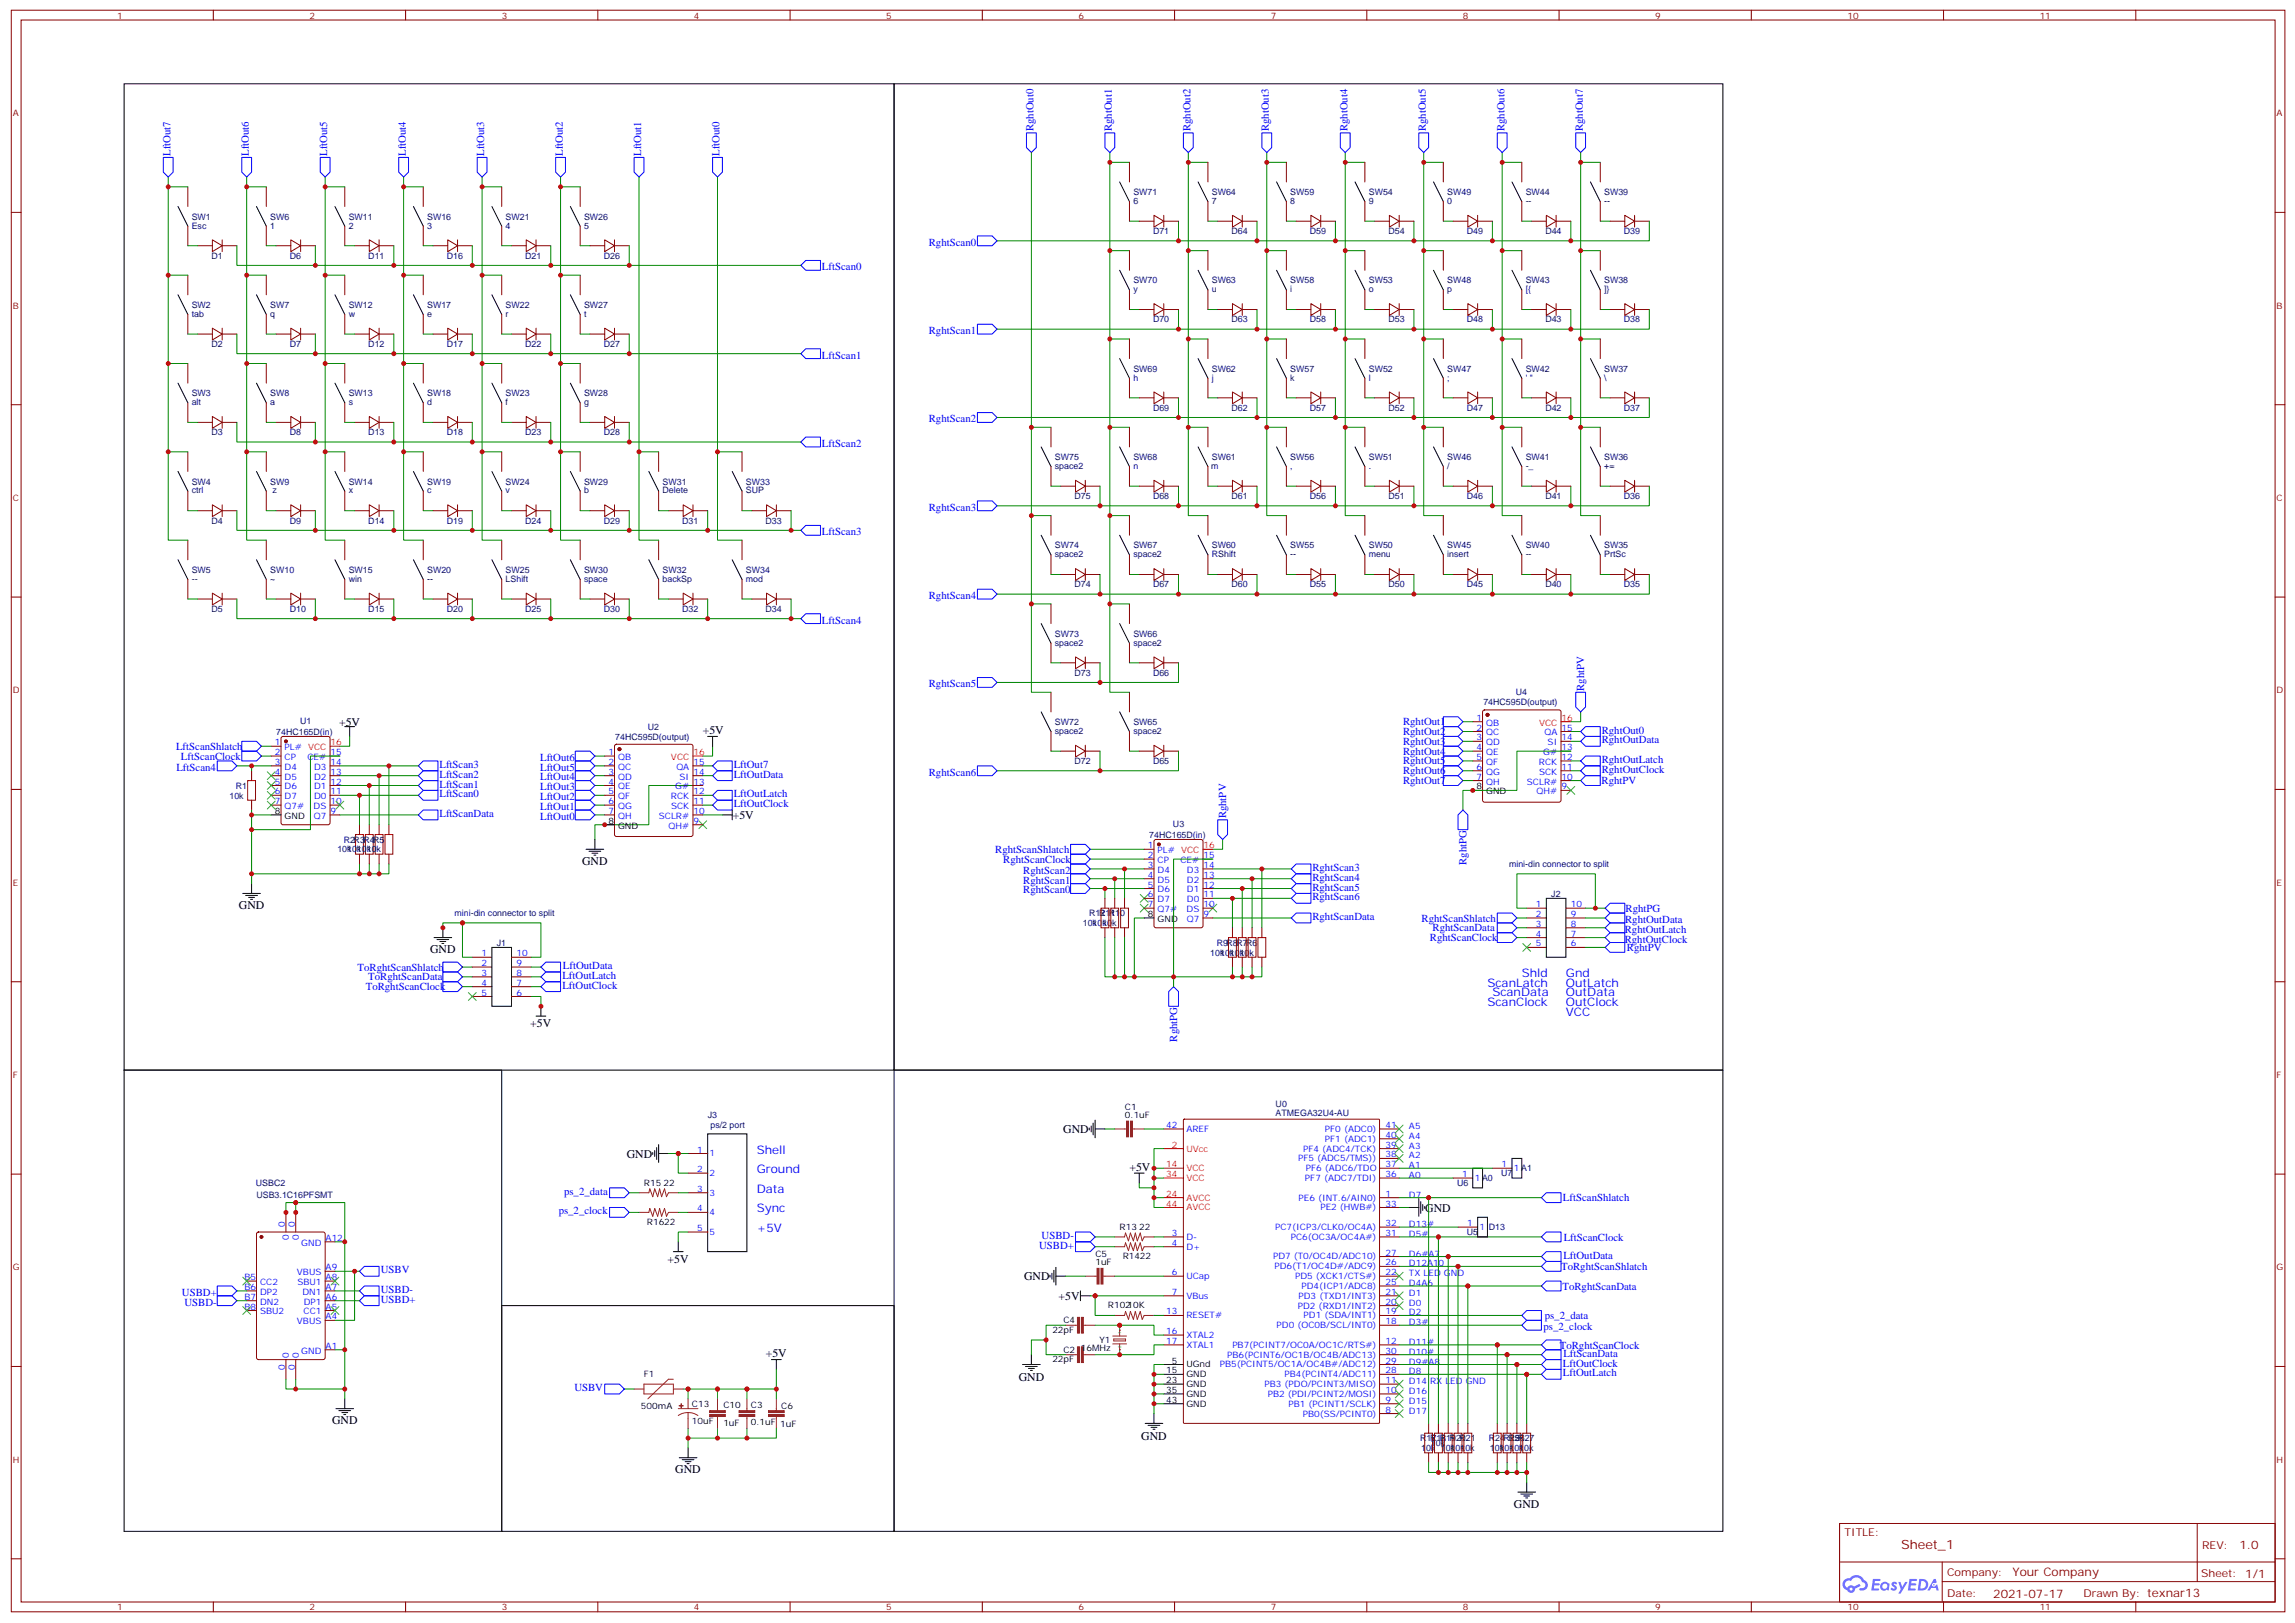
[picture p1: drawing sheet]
<svg xmlns="http://www.w3.org/2000/svg" width="825mm" height="583mm" viewBox="0 0 825 583" stroke-linecap="round" stroke-linejoin="round" font-family="sans-serif">
<defs><g id="words">
<text font-size="4.6" fill="#800" x="683.7" y="556.7">Sheet_1</text>
<g font-size="4.2">
<text x="121.9" y="260.8">+5V</text>
<text x="252.8" y="264">+5V</text>
<text x="263.5" y="294.4">+5V</text>
<text x="209.4" y="310.9">GND</text>
<text x="85.9" y="326.8">GND</text>
<text x="154.7" y="342.7">GND</text>
<text x="190.7" y="369.3">+5V</text>
<text x="382.4" y="407.2">GND</text>
<text x="225.4" y="416.1">GND</text>
<text x="406.2" y="421">+5V</text>
<text x="512.6" y="435.5">GND</text>
<text x="240.1" y="453.9">+5V</text>
<text x="368.3" y="460.2">GND</text>
<text x="380.8" y="467.2">+5V</text>
<text x="275.4" y="487.7">+5V</text>
<text x="366.4" y="496.6">GND</text>
<text x="119.4" y="512">GND</text>
<text x="410.5" y="517.7">GND</text>
<text x="242.9" y="529.7">GND</text>
<text x="544.5" y="542">GND</text>
</g>
<g font-size="4.2" fill="#00f">
<text x="547.3" y="351.2">Shld</text>
<text x="563.2" y="351.2">Gnd</text>
<text x="535" y="354.7">ScanLatch</text>
<text x="536.8" y="358.2">ScanData</text>
<text x="563.2" y="354.7">OutLatch</text>
<text x="563.2" y="358.2">OutData</text>
<text x="535" y="361.7">ScanClock</text>
<text x="563.2" y="365.3">VCC</text>
<text x="563.2" y="361.7">OutClock</text>
<text x="272.2" y="414.7">Shell</text>
<text x="272.2" y="421.7">Ground</text>
<text x="272.2" y="428.8">Data</text>
<text x="272.2" y="435.8">Sync</text>
<text x="272.2" y="442.9">+5V</text>
</g>
<g font-size="4.2" fill="#800">
<text x="805.4" y="556.9">1.0</text>
<text x="723.8" y="566.5">Your Company</text>
<text x="716.9" y="574.3">2021-07-17</text>
</g>
<g font-size="3.9" fill="#00f">
<text x="371.7" y="47.2" transform="rotate(-90 371.7 47.2)">RghtOut0</text>
<text x="399.9" y="47.2" transform="rotate(-90 399.9 47.2)">RghtOut1</text>
<text x="428.2" y="47.2" transform="rotate(-90 428.2 47.2)">RghtOut2</text>
<text x="456.4" y="47.2" transform="rotate(-90 456.4 47.2)">RghtOut3</text>
<text x="484.6" y="47.2" transform="rotate(-90 484.6 47.2)">RghtOut4</text>
<text x="512.8" y="47.2" transform="rotate(-90 512.8 47.2)">RghtOut5</text>
<text x="541.1" y="47.2" transform="rotate(-90 541.1 47.2)">RghtOut6</text>
<text x="569.3" y="47.2" transform="rotate(-90 569.3 47.2)">RghtOut7</text>
<text x="61.3" y="56.1" transform="rotate(-90 61.3 56.1)">LftOut7</text>
<text x="89.5" y="56.1" transform="rotate(-90 89.5 56.1)">LftOut6</text>
<text x="117.7" y="56.1" transform="rotate(-90 117.7 56.1)">LftOut5</text>
<text x="145.9" y="56.1" transform="rotate(-90 145.9 56.1)">LftOut4</text>
<text x="174.2" y="56.1" transform="rotate(-90 174.2 56.1)">LftOut3</text>
<text x="202.4" y="56.1" transform="rotate(-90 202.4 56.1)">LftOut2</text>
<text x="230.6" y="56.1" transform="rotate(-90 230.6 56.1)">LftOut1</text>
<text x="258.8" y="56.1" transform="rotate(-90 258.8 56.1)">LftOut0</text>
<text x="334.1" y="88.3">RghtScan0</text>
<text x="295.6" y="97.2">LftScan0</text>
<text x="334.1" y="120.1">RghtScan1</text>
<text x="295.6" y="128.9">LftScan1</text>
<text x="334.1" y="151.8">RghtScan2</text>
<text x="295.6" y="160.7">LftScan2</text>
<text x="334.1" y="183.6">RghtScan3</text>
<text x="295.6" y="192.4">LftScan3</text>
<text x="334.1" y="215.3">RghtScan4</text>
<text x="295.6" y="224.2">LftScan4</text>
<text x="334.1" y="247.1">RghtScan5</text>
<text x="569.8" y="248.4" transform="rotate(-90 569.8 248.4)">RghtPV</text>
<text x="504.6" y="260.7">RghtOut1</text>
<text x="576.1" y="263.7">RghtOut0</text>
<text x="63.3" y="269.5">LftScanShlatch</text>
<text x="504.6" y="264.2">RghtOut2</text>
<text x="504.6" y="267.8">RghtOut3</text>
<text x="576.1" y="267.2">RghtOutData</text>
<text x="65.1" y="273">LftScanClock</text>
<text x="194.2" y="273.5">LftOut6</text>
<text x="504.6" y="271.3">RghtOut4</text>
<text x="504.6" y="274.8">RghtOut5</text>
<text x="576.1" y="274.3">RghtOutLatch</text>
<text x="63.4" y="277.1">LftScan4</text>
<text x="158" y="276">LftScan3</text>
<text x="158" y="279.6">LftScan2</text>
<text x="194.2" y="280.6">LftOut4</text>
<text x="194.2" y="277">LftOut5</text>
<text x="263.9" y="279.6">LftOutData</text>
<text x="263.9" y="276.1">LftOut7</text>
<text x="334.1" y="278.8">RghtScan6</text>
<text x="504.6" y="278.3">RghtOut6</text>
<text x="504.6" y="281.9">RghtOut7</text>
<text x="576" y="281.9">RghtPV</text>
<text x="576.1" y="277.8">RghtOutClock</text>
<text x="158" y="283.1">LftScan1</text>
<text x="158" y="286.6">LftScan0</text>
<text x="194.2" y="287.6">LftOut2</text>
<text x="194.2" y="284.1">LftOut3</text>
<text x="263.9" y="286.6">LftOutLatch</text>
<text x="158" y="293.7">LftScanData</text>
<text x="194.2" y="291.1">LftOut1</text>
<text x="263.9" y="290.2">LftOutClock</text>
<text x="194.2" y="294.7">LftOut0</text>
<text x="441" y="294.2" transform="rotate(-90 441 294.2)">RghtPV</text>
<text x="357.9" y="306.5">RghtScanShlatch</text>
<text x="360.8" y="310.1">RghtScanClock</text>
<text x="527.4" y="311" transform="rotate(-90 527.4 311)">RghtPG</text>
<text x="368" y="314.1">RghtScan2</text>
<text x="368" y="317.6">RghtScan1</text>
<text x="472" y="313.1">RghtScan3</text>
<text x="472" y="316.6">RghtScan4</text>
<text x="368" y="321.2">RghtScan0</text>
<text x="472" y="320.1">RghtScan5</text>
<text x="472" y="323.7">RghtScan6</text>
<text x="584.6" y="327.7">RghtPG</text>
<text x="472" y="330.7">RghtScanData</text>
<text x="511.3" y="331.3">RghtScanShlatch</text>
<text x="515.2" y="334.8">RghtScanData</text>
<text x="584.4" y="335.3">RghtOutLatch</text>
<text x="584.5" y="331.8">RghtOutData</text>
<text x="514.3" y="338.3">RghtScanClock</text>
<text x="584.4" y="338.8">RghtOutClock</text>
<text x="585.1" y="341.8">RghtPV</text>
<text x="128.6" y="348.9">ToRghtScanShlatch</text>
<text x="132.5" y="352.4">ToRghtScanData</text>
<text x="202.3" y="351.9">LftOutLatch</text>
<text x="202.4" y="348.4">LftOutData</text>
<text x="131.5" y="356">ToRghtScanClock</text>
<text x="202.3" y="355.4">LftOutClock</text>
<text x="423.4" y="374.5" transform="rotate(-90 423.4 374.5)">RghtPG</text>
<text x="202.9" y="429.5">ps_2_data</text>
<text x="562.2" y="431.8">LftScanShlatch</text>
<text x="200.9" y="436.6">ps_2_clock</text>
<text x="373.7" y="448.9">USBD+</text>
<text x="374.6" y="445.4">USBD-</text>
<text x="562.4" y="446">LftScanClock</text>
<text x="562.3" y="452.5">LftOutData</text>
<text x="137" y="457.7">USBV</text>
<text x="561.5" y="456.5">ToRghtScanShlatch</text>
<text x="65.4" y="465.8">USBD+</text>
<text x="137" y="464.8">USBD-</text>
<text x="562" y="463.6">ToRghtScanData</text>
<text x="66.3" y="469.3">USBD-</text>
<text x="137" y="468.3">USBD+</text>
<text x="555.1" y="478.3">ps_2_clock</text>
<text x="555.6" y="474.1">ps_2_data</text>
<text x="561" y="484.8">ToRghtScanClock</text>
<text x="562.1" y="491.3">LftOutClock</text>
<text x="562.3" y="487.7">LftScanData</text>
<text x="562.1" y="494.8">LftOutLatch</text>
<text x="206.6" y="500.1">USBV</text>
</g>
<g font-size="3.9" fill="#800">
<text x="663.4" y="552.2">TITLE:</text>
<text x="792" y="556.9">REV:</text>
<text x="700.3" y="566.4">Company:</text>
<text x="791.7" y="567.1">Sheet: 1/1</text>
<text x="700.3" y="574.1">Date:</text>
<text x="749.3" y="574.2">Drawn By: texnar13</text>
</g>
<g font-size="3.2" fill="#800">
<text x="42.2" y="6.7">1</text>
<text x="111.3" y="6.7">2</text>
<text x="180.4" y="6.7">3</text>
<text x="249.6" y="6.7">4</text>
<text x="318.7" y="6.7">5</text>
<text x="387.9" y="6.7">6</text>
<text x="457" y="6.7">7</text>
<text x="526.2" y="6.7">8</text>
<text x="595.3" y="6.7">9</text>
<text x="664.5" y="6.7">10</text>
<text x="733.6" y="6.7">11</text>
<text x="4.6" y="41.8">A</text>
<text x="818.8" y="41.8">A</text>
<text x="4.6" y="110.9">B</text>
<text x="818.8" y="110.9">B</text>
<text x="4.6" y="180.1">C</text>
<text x="818.8" y="180.1">C</text>
<text x="4.6" y="249.2">D</text>
<text x="818.8" y="249.2">D</text>
<text x="4.6" y="318.3">E</text>
<text x="818.8" y="318.3">E</text>
<text x="4.6" y="387.5">F</text>
<text x="818.8" y="387.5">F</text>
<text x="4.6" y="456.6">G</text>
<text x="818.8" y="456.6">G</text>
<text x="4.6" y="525.8">H</text>
<text x="818.8" y="525.8">H</text>
<text x="42.2" y="578.9">1</text>
<text x="111.3" y="578.9">2</text>
<text x="180.4" y="578.9">3</text>
<text x="249.6" y="578.9">4</text>
<text x="318.7" y="578.9">5</text>
<text x="387.9" y="578.9">6</text>
<text x="457" y="578.9">7</text>
<text x="526.2" y="578.9">8</text>
<text x="595.3" y="578.9">9</text>
<text x="664.5" y="578.9">10</text>
<text x="733.6" y="578.9">11</text>
</g>
<g font-size="3.2" fill="#000080">
<text x="407.6" y="70.1">SW71</text>
<text x="435.9" y="70.1">SW64</text>
<text x="464.1" y="70.1">SW59</text>
<text x="492.3" y="70.1">SW54</text>
<text x="520.5" y="70.1">SW49</text>
<text x="548.7" y="70.1">SW44</text>
<text x="577" y="70.1">SW39</text>
<text x="407.6" y="73.3">6</text>
<text x="435.9" y="73.3">7</text>
<text x="464.1" y="73.3">8</text>
<text x="492.3" y="73.3">9</text>
<text x="520.5" y="73.3">0</text>
<text x="548.7" y="73.3">--</text>
<text x="577" y="73.3">--</text>
<text x="69" y="82.1">Esc</text>
<text x="69" y="79">SW1</text>
<text x="97.2" y="82.1">1</text>
<text x="97.2" y="79">SW6</text>
<text x="125.4" y="82.1">2</text>
<text x="125.4" y="79">SW11</text>
<text x="153.6" y="82.1">3</text>
<text x="153.6" y="79">SW16</text>
<text x="181.9" y="82.1">4</text>
<text x="181.9" y="79">SW21</text>
<text x="210.1" y="82.1">5</text>
<text x="210.1" y="79">SW26</text>
<text x="414.7" y="84.2">D71</text>
<text x="442.9" y="84.2">D64</text>
<text x="471.1" y="84.2">D59</text>
<text x="499.4" y="84.2">D54</text>
<text x="527.6" y="84.2">D49</text>
<text x="555.8" y="84.2">D44</text>
<text x="584" y="84.2">D39</text>
<text x="76" y="93">D1</text>
<text x="104.3" y="93">D6</text>
<text x="132.5" y="93">D11</text>
<text x="160.7" y="93">D16</text>
<text x="188.9" y="93">D21</text>
<text x="217.1" y="93">D26</text>
<text x="407.6" y="101.9">SW70</text>
<text x="435.9" y="101.9">SW63</text>
<text x="464.1" y="101.9">SW58</text>
<text x="492.3" y="101.9">SW53</text>
<text x="520.5" y="101.9">SW48</text>
<text x="548.7" y="101.9">SW43</text>
<text x="577" y="101.9">SW38</text>
<text x="407.6" y="105.1">y</text>
<text x="435.9" y="105.1">u</text>
<text x="464.1" y="105.1">i</text>
<text x="492.3" y="105.1">o</text>
<text x="520.5" y="105.1">p</text>
<text x="548.7" y="105.1">[{</text>
<text x="577" y="105.1">]}</text>
<text x="69" y="113.9">tab</text>
<text x="69" y="110.7">SW2</text>
<text x="97.2" y="113.9">q</text>
<text x="97.2" y="110.7">SW7</text>
<text x="125.4" y="113.9">w</text>
<text x="125.4" y="110.7">SW12</text>
<text x="153.6" y="113.9">e</text>
<text x="153.6" y="110.7">SW17</text>
<text x="181.9" y="113.9">r</text>
<text x="181.9" y="110.7">SW22</text>
<text x="210.1" y="113.9">t</text>
<text x="210.1" y="110.7">SW27</text>
<text x="414.7" y="115.9">D70</text>
<text x="442.9" y="115.9">D63</text>
<text x="471.1" y="115.9">D58</text>
<text x="499.4" y="115.9">D53</text>
<text x="527.6" y="115.9">D48</text>
<text x="555.8" y="115.9">D43</text>
<text x="584" y="115.9">D38</text>
<text x="76" y="124.7">D2</text>
<text x="104.3" y="124.7">D7</text>
<text x="132.5" y="124.7">D12</text>
<text x="160.7" y="124.7">D17</text>
<text x="188.9" y="124.7">D22</text>
<text x="217.1" y="124.7">D27</text>
<text x="407.6" y="136.8">h</text>
<text x="407.6" y="133.6">SW69</text>
<text x="435.9" y="136.8">j</text>
<text x="435.9" y="133.6">SW62</text>
<text x="464.1" y="136.8">k</text>
<text x="464.1" y="133.6">SW57</text>
<text x="492.3" y="136.8">l</text>
<text x="492.3" y="133.6">SW52</text>
<text x="520.5" y="136.8">;</text>
<text x="520.5" y="133.6">SW47</text>
<text x="548.7" y="136.8">' &quot;</text>
<text x="548.7" y="133.6">SW42</text>
<text x="577" y="136.8">\</text>
<text x="577" y="133.6">SW37</text>
<text x="69" y="142.5">SW3</text>
<text x="97.2" y="142.5">SW8</text>
<text x="125.4" y="142.5">SW13</text>
<text x="153.6" y="142.5">SW18</text>
<text x="181.9" y="142.5">SW23</text>
<text x="210.1" y="142.5">SW28</text>
<text x="69" y="145.6">alt</text>
<text x="97.2" y="145.6">a</text>
<text x="125.4" y="145.6">s</text>
<text x="153.6" y="145.6">d</text>
<text x="181.9" y="145.6">f</text>
<text x="210.1" y="145.6">g</text>
<text x="414.7" y="147.7">D69</text>
<text x="442.9" y="147.7">D62</text>
<text x="471.1" y="147.7">D57</text>
<text x="499.4" y="147.7">D52</text>
<text x="527.6" y="147.7">D47</text>
<text x="555.8" y="147.7">D42</text>
<text x="584" y="147.7">D37</text>
<text x="76" y="156.5">D3</text>
<text x="104.3" y="156.5">D8</text>
<text x="132.5" y="156.5">D13</text>
<text x="160.7" y="156.5">D18</text>
<text x="188.9" y="156.5">D23</text>
<text x="217.1" y="156.5">D28</text>
<text x="379.4" y="165.4">SW75</text>
<text x="407.6" y="165.4">SW68</text>
<text x="435.9" y="165.4">SW61</text>
<text x="464.1" y="165.4">SW56</text>
<text x="492.3" y="165.4">SW51</text>
<text x="520.5" y="165.4">SW46</text>
<text x="548.7" y="165.4">SW41</text>
<text x="577" y="165.4">SW36</text>
<text x="379.4" y="168.6">space2</text>
<text x="407.6" y="168.6">n</text>
<text x="435.6" y="168.6">m</text>
<text x="464.1" y="168.6">,</text>
<text x="492.3" y="168.6">.</text>
<text x="520.5" y="168.6">/</text>
<text x="548.7" y="168.6">-_</text>
<text x="577" y="168.6">+=</text>
<text x="69" y="177.4">ctrl</text>
<text x="69" y="174.2">SW4</text>
<text x="97.2" y="174.2">SW9</text>
<text x="98" y="177.4">z</text>
<text x="125.4" y="177.4">x</text>
<text x="125.4" y="174.2">SW14</text>
<text x="153.6" y="177.4">c</text>
<text x="153.6" y="174.2">SW19</text>
<text x="181.9" y="177.4">v</text>
<text x="181.9" y="174.2">SW24</text>
<text x="210.1" y="177.4">b</text>
<text x="210.1" y="174.2">SW29</text>
<text x="238.3" y="177.4">Delete</text>
<text x="238.3" y="174.2">SW31</text>
<text x="268.3" y="177.4">SUP</text>
<text x="268.3" y="174.2">SW33</text>
<text x="386.5" y="179.4">D75</text>
<text x="414.7" y="179.4">D68</text>
<text x="442.9" y="179.4">D61</text>
<text x="471.1" y="179.4">D56</text>
<text x="499.4" y="179.4">D51</text>
<text x="527.6" y="179.4">D46</text>
<text x="555.8" y="179.4">D41</text>
<text x="584" y="179.4">D36</text>
<text x="76" y="188.2">D4</text>
<text x="104.3" y="188.2">D9</text>
<text x="132.5" y="188.2">D14</text>
<text x="160.7" y="188.2">D19</text>
<text x="188.9" y="188.2">D24</text>
<text x="217.1" y="188.2">D29</text>
<text x="245.4" y="188.2">D31</text>
<text x="275.4" y="188.2">D33</text>
<text x="379.4" y="197.1">SW74</text>
<text x="407.6" y="197.1">SW67</text>
<text x="435.9" y="197.1">SW60</text>
<text x="464.1" y="197.1">SW55</text>
<text x="492.3" y="197.1">SW50</text>
<text x="520.5" y="197.1">SW45</text>
<text x="548.7" y="197.1">SW40</text>
<text x="577" y="197.1">SW35</text>
<text x="379.4" y="200.3">space2</text>
<text x="407.6" y="200.3">space2</text>
<text x="435.9" y="200.3">RShift</text>
<text x="464.1" y="200.3">--</text>
<text x="492.3" y="200.3">menu</text>
<text x="520.5" y="200.3">insert</text>
<text x="548.7" y="200.3">--</text>
<text x="577" y="200.3">PrtSc</text>
<text x="69" y="209.1">--</text>
<text x="69" y="206">SW5</text>
<text x="97.2" y="209.1">~</text>
<text x="97.2" y="206">SW10</text>
<text x="125.4" y="209.1">win</text>
<text x="125.4" y="206">SW15</text>
<text x="153.6" y="209.1">--</text>
<text x="153.6" y="206">SW20</text>
<text x="181.9" y="209.1">LShift</text>
<text x="181.9" y="206">SW25</text>
<text x="210.1" y="209.1">space</text>
<text x="210.1" y="206">SW30</text>
<text x="238.3" y="209.1">backSp</text>
<text x="238.3" y="206">SW32</text>
<text x="268.3" y="209.1">mod</text>
<text x="268.3" y="206">SW34</text>
<text x="386.5" y="211.2">D74</text>
<text x="414.7" y="211.2">D67</text>
<text x="442.9" y="211.2">D60</text>
<text x="471.1" y="211.2">D55</text>
<text x="499.4" y="211.2">D50</text>
<text x="527.6" y="211.2">D45</text>
<text x="555.8" y="211.2">D40</text>
<text x="584" y="211.2">D35</text>
<text x="76" y="220">D5</text>
<text x="104.3" y="220">D10</text>
<text x="132.5" y="220">D15</text>
<text x="160.7" y="220">D20</text>
<text x="188.9" y="220">D25</text>
<text x="217.1" y="220">D30</text>
<text x="245.4" y="220">D32</text>
<text x="275.4" y="220">D34</text>
<text x="379.4" y="232.1">space2</text>
<text x="379.4" y="228.9">SW73</text>
<text x="407.6" y="232.1">space2</text>
<text x="407.6" y="228.9">SW66</text>
<text x="386.5" y="242.9">D73</text>
<text x="414.7" y="242.9">D66</text>
<text x="545.2" y="250">U4</text>
<text x="533.5" y="253.5">74HC595D(output)</text>
<text x="107.9" y="260.2">U1</text>
<text x="233" y="262.3">U2</text>
<text x="379.4" y="263.8">space2</text>
<text x="379.4" y="260.6">SW72</text>
<text x="407.6" y="263.8">space2</text>
<text x="407.6" y="260.6">SW65</text>
<text x="99.4" y="264.1">74HC165D(in)</text>
<text x="221.3" y="265.9">74HC595D(output)</text>
<text x="386.5" y="274.7">D72</text>
<text x="414.7" y="274.7">D65</text>
<text x="82.5" y="287">10k</text>
<text x="84.9" y="283.5">R1</text>
<text x="421.9" y="297.3">U3</text>
<text x="123.7" y="302.9">R2R3</text>
<text x="130.7" y="302.9">R4</text>
<text x="134.2" y="302.9">R5</text>
<text x="413.3" y="301.2">74HC165D(in)</text>
<text x="121.3" y="306.4">10k</text>
<text x="124.9" y="306.4">10k</text>
<text x="128.4" y="306.4">10k</text>
<text x="131.9" y="306.4">10k</text>
<text x="542.7" y="311.7">mini-din connector to split</text>
<text x="557.9" y="322.3">J2</text>
<text x="163.5" y="329.4">mini-din connector to split</text>
<text x="391.8" y="329.4">R12</text>
<text x="395.3" y="329.4">R11</text>
<text x="398.8" y="329.4">R10</text>
<text x="389.4" y="332.9">10k</text>
<text x="393" y="332.9">10k</text>
<text x="396.5" y="332.9">10k</text>
<text x="178.7" y="339.9">J1</text>
<text x="437.6" y="340">R9R8</text>
<text x="444.7" y="340">R7</text>
<text x="448.2" y="340">R6</text>
<text x="435.3" y="343.5">10k</text>
<text x="438.8" y="343.5">10k</text>
<text x="442.4" y="343.5">10k</text>
<text x="445.9" y="343.5">10k</text>
<text x="254.6" y="401.8">J3</text>
<text x="458.8" y="401.2">ATMEGA32U4-AU</text>
<text x="458.8" y="398">U0</text>
<text x="255.5" y="405.3">ps/2 port</text>
<text x="539.9" y="422.8">U7</text>
<text x="92.1" y="426.4">USBC2</text>
<text x="92.3" y="430.5">USB3.1C16PFSMT</text>
<text x="524.1" y="426.4">U6</text>
<text x="535.5" y="442.2">D13</text>
<text x="527.6" y="444">U5</text>
<text x="510.8" y="518.1">R17</text>
<text x="511.1" y="521.6">10k</text>
<text x="514.3" y="518.1">R18</text>
<text x="514.7" y="519.9">10k</text>
<text x="517.9" y="518.1">R19</text>
<text x="518.2" y="521.6">10k</text>
<text x="521.4" y="518.1">R20</text>
<text x="521.7" y="521.6">10k</text>
<text x="524.9" y="518.1">R21</text>
<text x="525.3" y="521.6">10k</text>
<text x="535.5" y="518.1">R24</text>
<text x="535.8" y="521.6">10k</text>
<text x="539.4" y="521.6">10k</text>
<text x="540.8" y="518.1">R25R27</text>
<text x="542.6" y="518.1">R26</text>
<text x="542.9" y="521.6">10k</text>
<text x="546.4" y="521.6">10k</text>
</g>
<g font-size="3.2" fill="#00f">
<text x="531" y="259.1">1</text>
<text x="531" y="262.6">2</text>
<text x="534.5" y="260.8">QB</text>
<text x="561.6" y="262.6">15</text>
<text x="98.9" y="267.9">1</text>
<text x="102.4" y="269.7">PL# VCC</text>
<text x="531" y="266.1">3</text>
<text x="531" y="269.7">4</text>
<text x="534.5" y="264.4">QC</text>
<text x="534.5" y="267.9">QD</text>
<text x="555.5" y="264.4">QA</text>
<text x="556.6" y="267.9">SI</text>
<text x="561.6" y="269.7">13</text>
<text x="561.6" y="266.1">14</text>
<text x="98.9" y="271.4">2</text>
<text x="98.9" y="275">3</text>
<text x="102.4" y="273.2">CP</text>
<text x="110.6" y="273.2">CE#</text>
<text x="118.9" y="275">14</text>
<text x="118.9" y="271.4">15</text>
<text x="218.8" y="271.4">1</text>
<text x="218.8" y="275">2</text>
<text x="222.3" y="273.2">QB</text>
<text x="249.4" y="275">15</text>
<text x="531" y="273.2">5</text>
<text x="534.5" y="271.4">QE</text>
<text x="534.5" y="275">QF</text>
<text x="553.5" y="275">RCK</text>
<text x="555.1" y="271.4">G#</text>
<text x="561.6" y="273.2">12</text>
<text x="98.9" y="278.5">4</text>
<text x="102.4" y="276.7">D4</text>
<text x="102.4" y="280.2">D5</text>
<text x="112.9" y="280.2">D2</text>
<text x="112.9" y="276.7">D3</text>
<text x="118.9" y="278.5">13</text>
<text x="218.8" y="278.5">3</text>
<text x="222.3" y="276.7">QC</text>
<text x="222.3" y="280.2">QD</text>
<text x="243.3" y="276.7">QA</text>
<text x="244.4" y="280.2">SI</text>
<text x="249.4" y="278.5">14</text>
<text x="531" y="276.7">6</text>
<text x="531" y="280.2">7</text>
<text x="534.5" y="278.5">QG</text>
<text x="553.6" y="278.5">SCK</text>
<text x="561.6" y="280.2">10</text>
<text x="561.6" y="276.7">11</text>
<text x="98.9" y="282">5</text>
<text x="98.9" y="285.5">6</text>
<text x="102.4" y="283.8">D6</text>
<text x="102.4" y="287.3">D7</text>
<text x="112.9" y="287.3">D0</text>
<text x="112.9" y="283.8">D1</text>
<text x="118.9" y="285.5">11</text>
<text x="118.9" y="282">12</text>
<text x="218.8" y="282">4</text>
<text x="218.8" y="285.5">5</text>
<text x="222.3" y="283.8">QE</text>
<text x="222.3" y="287.3">QF</text>
<text x="241.3" y="287.3">RCK</text>
<text x="242.9" y="283.8">G#</text>
<text x="249.4" y="285.5">12</text>
<text x="249.4" y="282">13</text>
<text x="534.5" y="282">QH</text>
<text x="549.2" y="282">SCLR#</text>
<text x="552.7" y="285.5">QH#</text>
<text x="561.6" y="283.8">9</text>
<text x="98.9" y="289.1">7</text>
<text x="102.4" y="290.8">Q7#</text>
<text x="112.8" y="290.8">DS</text>
<text x="118.9" y="292.6">9</text>
<text x="118.9" y="289.1">10</text>
<text x="218.8" y="289.1">6</text>
<text x="218.8" y="292.6">7</text>
<text x="222.3" y="290.8">QG</text>
<text x="241.3" y="290.8">SCK</text>
<text x="249.4" y="292.6">10</text>
<text x="249.4" y="289.1">11</text>
<text x="112.9" y="294.4">Q7</text>
<text x="222.3" y="294.4">QH</text>
<text x="237" y="294.4">SCLR#</text>
<text x="240.5" y="297.9">QH#</text>
<text x="249.4" y="296.1">9</text>
<text x="412.9" y="304.9">1</text>
<text x="412.9" y="308.5">2</text>
<text x="412.9" y="312">3</text>
<text x="416.3" y="306.7">PL# VCC</text>
<text x="416.3" y="310.2">CP</text>
<text x="424.6" y="310.2">CE#</text>
<text x="432.9" y="312">14</text>
<text x="432.9" y="308.5">15</text>
<text x="412.9" y="315.5">4</text>
<text x="416.3" y="313.8">D4</text>
<text x="416.3" y="317.3">D5</text>
<text x="426.9" y="317.3">D2</text>
<text x="426.9" y="313.8">D3</text>
<text x="432.9" y="315.5">13</text>
<text x="412.9" y="319.1">5</text>
<text x="412.9" y="322.6">6</text>
<text x="416.3" y="320.8">D6</text>
<text x="426.9" y="320.8">D1</text>
<text x="432.9" y="322.6">11</text>
<text x="432.9" y="319.1">12</text>
<text x="412.9" y="326.1">7</text>
<text x="416.3" y="324.3">D7</text>
<text x="416.3" y="327.9">Q7#</text>
<text x="426.8" y="327.9">DS</text>
<text x="426.9" y="324.3">D0</text>
<text x="432.9" y="329.6">9</text>
<text x="432.9" y="326.1">10</text>
<text x="552.4" y="326.1">1</text>
<text x="552.4" y="329.6">2</text>
<text x="565" y="329.6">9</text>
<text x="565" y="326.1">10</text>
<text x="426.9" y="331.4">Q7</text>
<text x="552.4" y="333.2">3</text>
<text x="565" y="333.2">8</text>
<text x="552.4" y="336.7">4</text>
<text x="552.4" y="340.2">5</text>
<text x="565" y="340.2">6</text>
<text x="565" y="336.7">7</text>
<text x="173.1" y="343.7">1</text>
<text x="173.1" y="347.3">2</text>
<text x="185.7" y="347.3">9</text>
<text x="185.7" y="343.7">10</text>
<text x="173.1" y="350.8">3</text>
<text x="185.7" y="350.8">8</text>
<text x="173.1" y="354.3">4</text>
<text x="173.1" y="357.9">5</text>
<text x="185.7" y="357.9">6</text>
<text x="185.7" y="354.3">7</text>
<text x="419.5" y="405.5">42</text>
<text x="426.7" y="406.9">AREF</text>
<text x="476.5" y="406.9">PF0 (ADC0)</text>
<text x="498.3" y="405.5">41</text>
<text x="506.8" y="405.8">A5</text>
<text x="468.7" y="413.9">PF4 (ADC4/TCK)</text>
<text x="476.5" y="410.4">PF1 (ADC1)</text>
<text x="498.3" y="409">40</text>
<text x="498.3" y="412.5">39</text>
<text x="506.8" y="412.9">A3</text>
<text x="506.8" y="409.4">A4</text>
<text x="250.7" y="414.3">1</text>
<text x="255.2" y="415.7">1</text>
<text x="466.8" y="417.5">PF5 (ADC5/TMS))</text>
<text x="498.3" y="416.1">38</text>
<text x="498.3" y="419.6">37</text>
<text x="506.8" y="419.9">A1</text>
<text x="506.8" y="416.4">A2</text>
<text x="540" y="419.6">1</text>
<text x="250.7" y="421.4">2</text>
<text x="255.2" y="422.8">2</text>
<text x="469.4" y="424.5">PF7 (ADC7/TDI)</text>
<text x="469.6" y="421">PF6 (ADC6/TDO</text>
<text x="498.3" y="423.1">36</text>
<text x="506.8" y="423.5">A0</text>
<text x="525.9" y="423.1">1</text>
<text x="530.4" y="424.5">1 A0</text>
<text x="544.5" y="421">1 A1</text>
<text x="250.7" y="428.4">3</text>
<text x="255.2" y="429.8">3</text>
<text x="467" y="431.6">PE6 (INT.6/AIN0)</text>
<text x="498.3" y="430.2">1</text>
<text x="506.8" y="430.5">D7</text>
<text x="250.7" y="435.5">4</text>
<text x="255.2" y="436.9">4</text>
<text x="474.9" y="435.1">PE2 (HWB#)</text>
<text x="498.3" y="433.7">33</text>
<text x="102.5" y="441.1" transform="rotate(-90 102.5 441.1)">0</text>
<text x="106" y="441.1" transform="rotate(-90 106 441.1)">0</text>
<text x="250.7" y="442.5">5</text>
<text x="255.2" y="443.9">5</text>
<text x="458.6" y="442.2">PC7(ICP3/CLK0/OC4A)</text>
<text x="498.3" y="440.8">32</text>
<text x="506.8" y="441.1">D13#</text>
<text x="527.7" y="440.8">1</text>
<text x="532.2" y="442.2">1</text>
<text x="103.9" y="445.6" transform="rotate(-90 103.9 445.6)">0</text>
<text x="107.4" y="445.6" transform="rotate(-90 107.4 445.6)">0</text>
<text x="108.4" y="447.8">GND</text>
<text x="117.1" y="446.1">A12</text>
<text x="421.5" y="444.3">3</text>
<text x="421.5" y="447.8">4</text>
<text x="426.7" y="445.7">D-</text>
<text x="426.7" y="449.2">D+</text>
<text x="464.3" y="445.7">PC6(OC3A/OC4A#)</text>
<text x="498.3" y="444.3">31</text>
<text x="506.8" y="444.6">D5#</text>
<text x="457.9" y="452.8">PD7 (T0/OC4D/ADC10)</text>
<text x="498.3" y="454.9">26</text>
<text x="498.3" y="451.3">27</text>
<text x="506.8" y="455.2">D12A10</text>
<text x="506.8" y="451.7">D6#A7</text>
<text x="87.9" y="460.2">B5</text>
<text x="93.6" y="461.9">CC2</text>
<text x="106.8" y="458.4">VBUS</text>
<text x="107" y="461.9">SBU1</text>
<text x="117.1" y="460.2">A8</text>
<text x="117.1" y="456.6">A9</text>
<text x="421.5" y="458.4">6</text>
<text x="426.7" y="459.8">UCap</text>
<text x="458.4" y="456.3">PD6(T1/OC4D#/ADC9)</text>
<text x="465.8" y="459.8">PD5 (XCK1/CTS#)</text>
<text x="498.3" y="461.9">25</text>
<text x="498.3" y="458.4">22</text>
<text x="506.8" y="458.8">TX LED GND</text>
<text x="87.9" y="463.7">B6</text>
<text x="87.9" y="467.2">B7</text>
<text x="93.6" y="465.5">DP2</text>
<text x="108.8" y="465.5">DN1</text>
<text x="117.1" y="467.2">A6</text>
<text x="117.1" y="463.7">A7</text>
<text x="421.5" y="465.5">7</text>
<text x="426.7" y="466.9">VBus</text>
<text x="467" y="466.9">PD3 (TXD1/INT3)</text>
<text x="468.1" y="463.3">PD4(ICP1/ADC8)</text>
<text x="498.3" y="465.5">21</text>
<text x="506.8" y="465.8">D1</text>
<text x="506.8" y="462.3">D4A6</text>
<text x="87.9" y="470.7">B8</text>
<text x="93.6" y="469">DN2</text>
<text x="93.6" y="472.5">SBU2</text>
<text x="109.2" y="472.5">CC1</text>
<text x="109.3" y="469">DP1</text>
<text x="117.1" y="470.7">A5</text>
<text x="419.5" y="472.5">13</text>
<text x="426.7" y="473.9">RESET#</text>
<text x="466.8" y="470.4">PD2 (RXD1/INT2)</text>
<text x="468.8" y="473.9">PD1 (SDA/INT1)</text>
<text x="498.3" y="472.5">19</text>
<text x="498.3" y="469">20</text>
<text x="506.8" y="472.9">D2</text>
<text x="506.8" y="469.3">D0</text>
<text x="106.8" y="476">VBUS</text>
<text x="117.1" y="474.3">A4</text>
<text x="419.5" y="479.6">16</text>
<text x="459.1" y="477.4">PD0 (OC0B/SCL/INT0)</text>
<text x="498.3" y="476">18</text>
<text x="506.8" y="476.4">D3#</text>
<text x="117.1" y="484.9">A1</text>
<text x="419.5" y="483.1">17</text>
<text x="426.7" y="484.5">XTAL1</text>
<text x="426.7" y="481">XTAL2</text>
<text x="443.2" y="484.5">PB7(PCINT7/OC0A/OC1C/RTS#)</text>
<text x="498.3" y="483.1">12</text>
<text x="506.8" y="483.4">D11#</text>
<text x="103.9" y="488" transform="rotate(-90 103.9 488)">0</text>
<text x="107.4" y="488" transform="rotate(-90 107.4 488)">0</text>
<text x="108.4" y="486.6">GND</text>
<text x="438.7" y="491.6">PB5(PCINT5/OC1A/OC4B#/ADC12)</text>
<text x="441.3" y="488">PB6(PCINT6/OC1B/OC4B/ADC13)</text>
<text x="498.3" y="490.1">29</text>
<text x="498.3" y="486.6">30</text>
<text x="506.8" y="490.5">D9#A8</text>
<text x="506.8" y="487">D10#</text>
<text x="102.5" y="492.5" transform="rotate(-90 102.5 492.5)">0</text>
<text x="106" y="492.5" transform="rotate(-90 106 492.5)">0</text>
<text x="462" y="495.1">PB4(PCINT4/ADC11)</text>
<text x="498.3" y="497.2">11</text>
<text x="498.3" y="493.7">28</text>
<text x="506.8" y="497.6">D14 RX LED GND</text>
<text x="506.8" y="494">D8</text>
<text x="454.8" y="498.6">PB3 (PDO/PCINT3/MISO)</text>
<text x="456" y="502.1">PB2 (PDI/PCINT2/MOSI)</text>
<text x="498.3" y="500.7">10</text>
<text x="506.8" y="501.1">D16</text>
<text x="463.4" y="505.7">PB1 (PCINT1/SCLK)</text>
<text x="468.5" y="509.2">PB0(SS/PCINT0)</text>
<text x="498.3" y="507.8">8</text>
<text x="498.3" y="504.3">9</text>
<text x="506.8" y="508.1">D17</text>
<text x="506.8" y="504.6">D15</text>
</g>
<g font-size="3.2" fill="#f00">
<text x="553.5" y="260.8">VCC</text>
<text x="561.6" y="259.1">16</text>
<text x="118.9" y="267.9">16</text>
<text x="241.3" y="273.2">VCC</text>
<text x="249.4" y="271.4">16</text>
<text x="432.9" y="304.9">16</text>
<text x="421.5" y="412.5">2</text>
<text x="426.7" y="413.9">UVcc</text>
<text x="419.5" y="419.6">14</text>
<text x="419.5" y="423.1">34</text>
<text x="426.7" y="421">VCC</text>
<text x="426.7" y="424.5">VCC</text>
<text x="419.5" y="430.2">24</text>
<text x="426.7" y="431.6">AVCC</text>
<text x="419.5" y="433.7">44</text>
<text x="426.7" y="435.1">AVCC</text>
</g>
<g font-size="3.2">
<text x="531" y="283.8">8</text>
<text x="534.5" y="285.5">GND</text>
<text x="98.9" y="292.6">8</text>
<text x="102.4" y="294.4">GND</text>
<text x="218.8" y="296.1">8</text>
<text x="222.3" y="297.9">GND</text>
<text x="412.9" y="329.6">8</text>
<text x="416.3" y="331.4">GND</text>
<text x="404.6" y="402">0.1uF</text>
<text x="404.6" y="399">C1</text>
<text x="231.6" y="426.3">R15</text>
<text x="238.7" y="426.3">22</text>
<text x="232.7" y="440.3">R1622</text>
<text x="402.7" y="442.2">R13</text>
<text x="409.8" y="442.2">22</text>
<text x="394" y="454.9">1uF</text>
<text x="394" y="451.8">C5</text>
<text x="403.8" y="452.7">R1422</text>
<text x="398.5" y="470.3">R10210K</text>
<text x="378.5" y="479.1">22pF</text>
<text x="382.5" y="475.6">C4</text>
<text x="388.8" y="485.7">16MHz</text>
<text x="395.4" y="482.7">Y1</text>
<text x="378.5" y="489.7">22pF</text>
<text x="382.5" y="486.2">C2</text>
<text x="421.5" y="490.1">5</text>
<text x="426.7" y="491.6">UGnd</text>
<text x="231.6" y="495.1">F1</text>
<text x="419.5" y="497.2">23</text>
<text x="419.5" y="493.7">15</text>
<text x="426.7" y="495.1">GND</text>
<text x="419.5" y="500.7">35</text>
<text x="426.7" y="498.6">GND</text>
<text x="426.7" y="502.1">GND</text>
<text x="230.5" y="506.4">500mA</text>
<text x="248.9" y="505.7">C13</text>
<text x="260.2" y="506">C10</text>
<text x="270.1" y="506.2">C3</text>
<text x="281" y="506.4">C6</text>
<text x="419.5" y="504.3">43</text>
<text x="426.7" y="505.7">GND</text>
<text x="248.9" y="512">10uF</text>
<text x="260.2" y="512.7">1uF</text>
<text x="270.1" y="512.2">0.1uF</text>
<text x="280.6" y="512.9">1uF</text>
</g>
<g font-size="1.4" fill="#238d23">
<text x="403.3" y="479.5" transform="rotate(-90 403.3 479.5)">1</text>
<text x="403.3" y="484.5" transform="rotate(-90 403.3 484.5)">2</text>
</g>
</g></defs>
<g fill="none" stroke="#870000" stroke-width=".36">
<path d="M4.1 3.7h817.7v575.7h-817.7zM7.6 7.2h810.7v568.7h-810.7zM76.7 3.7v3.5M145.9 3.7v3.5M215 3.7v3.5M284.2 3.7v3.5M353.3 3.7v3.5M422.5 3.7v3.5M491.6 3.7v3.5M560.7 3.7v3.5M629.9 3.7v3.5M699 3.7v3.5"/>
<path d="M768.2 3.7v3.5M4.1 76.3h3.5M818.3 76.3h3.5M4.1 145.5h3.5M818.3 145.5h3.5M4.1 214.6h3.5M818.3 214.6h3.5M4.1 283.8h3.5M818.3 283.8h3.5M4.1 352.9h3.5M818.3 352.9h3.5M4.1 422.1h3.5"/>
<path d="M818.3 422.1h3.5M4.1 491.2h3.5M818.3 491.2h3.5M661.6 547.7h156.7v28.2h-156.7zM790.3 547.7v20.9M4.1 560.4h3.5M76.7 575.9v3.5M145.9 575.9v3.5M215 575.9v3.5M284.2 575.9v3.5M353.3 575.9v3.5M422.5 575.9v3.5"/>
<path d="M491.6 575.9v3.5M560.7 575.9v3.5M629.9 575.9v3.5M661.7 561.5h156.4M698.5 568.6h119.6M698.5 561.5v14.1M699 575.9v3.5M768.2 575.9v3.5M818.3 560.4h3.5"/>
</g>
<g fill="#5487ff">
<path d="M680.6 568.8a1.22 1.22 0 0 1 1.7 .3l-.3 .6a.47 .47 0 0 0-.4-.4 .47 .47 0 0 0-.5 .2l.2 .2a1.14 1.14 0 0 1 .7 1.7 1.14 1.14 0 0 1-1.9 0l-.2-.2 .5-.5 .7 .4a.29 .29 0 0 0 .4-.2 .29 .29 0 0 0-.3-.4 1.04 1.04 0 0 1-.6-1.7z"/>
<path d="M673.6 567.6l2.7 .2-.1 .5h-1.8l-.2 .9h1.6l.3 .3-.4 .4h-1.6l-.1 1.1 1.7 .1 .2 .3-.2 .3h-2.7z"/>
<path d="M686.8 567.6l2.7 .2-.2 .5h-1.8l-.1 .9h1.5l.3 .3-.4 .4h-1.5l-.2 1.1 1.7 .1 .2 .3-.2 .3h-2.6z"/>
<path d="M695.5 567.6h.7l.3 1.2-.6 .4a.69 .69 0 0 0-1 .2 .69 .69 0 0 0 .5 1 .69 .69 0 0 0 .8-.6l.5-.3 .6 2.2h-.8l-.2-.9h-1.7l-.5 .9h-.9z"/>
<path d="M682.7 568.7h.8l.6 1.8 1.1-1.8h.9l-2.5 4.2h-.9l.9-1.6z"/>
<path d="M690.3 567.6l-.6 4.1h1.4a2.11 2.11 0 0 0 2.4-2.1 2.11 2.11 0 0 0-2.5-2zM691 568.3a1.43 1.43 0 0 1 1.7 1.6 1.43 1.43 0 0 1-2.1 1.1z"/>
<path d="M676.6 569.2a1.54 1.54 0 0 0-.1 2.1 1.54 1.54 0 0 0 2.2 .2l.6 .2 .3-2.3-.6-.3a1.5 1.5 0 0 0-2.4 .1zM676.9 570.2a.95 .95 0 0 1 1.9 0 .95 .95 0 0 1-1.9 0z"/>
<path d="M663.3 568a2.18 2.18 0 0 0 1.1 3.7 1.44 1.44 0 0 0 1.6 .9 1.44 1.44 0 0 0 1.2-1.5l2-1-.4-.7-2 .9a1.47 1.47 0 0 0-2.4 .5 1.39 1.39 0 0 1-.6-2 1.39 1.39 0 0 1 2-.4 2.12 2.12 0 0 1 2.1-1.3 2.12 2.12 0 0 1 1.9 1.6 1.14 1.14 0 0 1 1.1 1.5 1.14 1.14 0 0 1-1.7 .7 .43 .43 0 0 0-.5 .3 .43 .43 0 0 0 .4 .5 1.98 1.98 0 0 0 2.6-1.2 1.98 1.98 0 0 0-1.3-2.5 3.1 3.1 0 0 0-5.2-.7l-.9 .1zM665.2 571.3a.55 .55 0 0 1 1.1 0 .55 .55 0 0 1-1.1 0z"/>
<circle cx="695.6" cy="569.7" r=".26"/>
</g>
<g fill="none" stroke="#000" stroke-width=".36">
<path d="M64 74.2l3.6 7.1M92.3 74.2l3.5 7.1M120.5 74.2l3.5 7.1M148.7 74.2l3.5 7.1M176.9 74.2l3.5 7.1M205.1 74.2l3.6 7.1M64 106l3.6 7M92.3 106l3.5 7M120.5 106l3.5 7M148.7 106l3.5 7M176.9 106l3.5 7M205.1 106l3.6 7"/>
<path d="M64 137.7l3.6 7.1M92.3 137.7l3.5 7.1M120.5 137.7l3.5 7.1M148.7 137.7l3.5 7.1M176.9 137.7l3.5 7.1M205.1 137.7l3.6 7.1M64 169.5l3.6 7M92.3 169.5l3.5 7M120.5 169.5l3.5 7M148.7 169.5l3.5 7M176.9 169.5l3.5 7M205.1 169.5l3.6 7"/>
<path d="M233.4 169.5l3.5 7M263.3 169.5l3.6 7M64 201.2l3.6 7.1M92.3 201.2l3.5 7.1M120.5 201.2l3.5 7.1M148.7 201.2l3.5 7.1M176.9 201.2l3.5 7.1M205.1 201.2l3.6 7.1M233.4 201.2l3.5 7.1M263.3 201.2l3.6 7.1M124 261.2h3.5M125.8 261.2v3.5"/>
<path d="M254.5 264.7h3.6M256.3 264.7v3.6M97.5 292.9h3.6M217.5 296.5h3.5M90.5 317.6v3.6M210.8 305.3h6.3M211.8 306h4.3M212.9 306.7h2.1M213.6 307.4h.7M214 301.8v3.5M87.3 321.2h6.4M88.4 321.9h4.2"/>
<path d="M89.4 322.6h2.1M90.1 323.3h.7M391.8 405.5v.7M392.5 404.8v2.1M393.2 403.7v4.3M393.9 405.8h3.5M393.9 402.7v6.3M408 421.7h3.5M409.8 421.7v3.5M377.6 458.4v.7M378.4 457.7v2.1M379.1 456.6v4.3"/>
<path d="M379.8 458.8h3.5M379.8 455.6v6.3M388.6 465.8h3.5M388.6 464v3.6M367.8 490.5h6.3M368.8 491.2h4.3M369.9 491.9h2.1M370.6 492.6h.7M370.9 487v3.5M418.6 497.6h7M418.6 494h7M418.6 490.5h7"/>
<path d="M418.6 501.1h7M418.6 504.6h7M244.3 524h6.3M245.4 524.7h4.2M246.4 525.4h2.1M247.1 526.1h.7M247.5 520.5v3.5"/>
</g>
<g fill="none" stroke="#870000" stroke-width=".36">
<path d="M67.6 67.2v7M95.8 67.2v7M124 67.2v7M152.2 67.2v7M180.4 67.2v7M208.7 67.2v7M67.6 81.3v7M67.6 98.9v7.1M71.1 88.3h5.3M76.4 86.2l3.5 2.1-3.5 2.2zM79.9 86.2v4.3M79.9 88.3h5.3"/>
<path d="M95.8 81.3v7M95.8 98.9v7.1M99.3 88.3h5.3M104.6 86.2l3.5 2.1-3.5 2.2zM108.1 86.2v4.3M108.1 88.3h5.3M124 81.3v7M124 98.9v7.1M127.5 88.3h5.3M132.8 86.2l3.5 2.1-3.5 2.2zM136.3 86.2v4.3M136.3 88.3h5.3"/>
<path d="M152.2 81.3v7M152.2 98.9v7.1M155.8 88.3h5.2M161 86.2l3.6 2.1-3.6 2.2zM164.6 86.2v4.3M164.6 88.3h5.3M180.4 81.3v7M180.4 98.9v7.1M184 88.3h5.3M189.3 86.2l3.5 2.1-3.5 2.2zM192.8 86.2v4.3M192.8 88.3h5.3"/>
<path d="M208.7 81.3v7M208.7 98.9v7.1M212.2 88.3h5.3M217.5 86.2l3.5 2.1-3.5 2.2zM221 86.2v4.3M221 88.3h5.3M67.6 113v7.1M76.4 118l3.5 2.1-3.5 2.1zM79.9 118v4.2M95.8 113v7.1M104.6 118l3.5 2.1-3.5 2.1zM108.1 118v4.2"/>
<path d="M124 113v7.1M132.8 118l3.5 2.1-3.5 2.1zM136.3 118v4.2M152.2 113v7.1M161 118l3.6 2.1-3.6 2.1zM164.6 118v4.2M180.4 113v7.1M189.3 118l3.5 2.1-3.5 2.1zM192.8 118v4.2M208.7 113v7.1M217.5 118l3.5 2.1-3.5 2.1zM221 118v4.2"/>
<path d="M67.6 130.7v7M71.1 120.1h5.3M79.9 120.1h5.3M95.8 130.7v7M99.3 120.1h5.3M108.1 120.1h5.3M124 130.7v7M127.5 120.1h5.3M136.3 120.1h5.3M152.2 130.7v7M155.8 120.1h5.2M164.6 120.1h5.3"/>
<path d="M180.4 130.7v7M184 120.1h5.3M192.8 120.1h5.3M208.7 130.7v7M212.2 120.1h5.3M221 120.1h5.3M67.6 144.8v7M71.1 151.8h5.3M76.4 149.7l3.5 2.1-3.5 2.2zM79.9 149.7v4.3M79.9 151.8h5.3M95.8 144.8v7"/>
<path d="M99.3 151.8h5.3M104.6 149.7l3.5 2.1-3.5 2.2zM108.1 149.7v4.3M108.1 151.8h5.3M124 144.8v7M127.5 151.8h5.3M132.8 149.7l3.5 2.1-3.5 2.2zM136.3 149.7v4.3M136.3 151.8h5.3M152.2 144.8v7M155.8 151.8h5.2M161 149.7l3.6 2.1-3.6 2.2z"/>
<path d="M164.6 149.7v4.3M164.6 151.8h5.3M180.4 144.8v7M184 151.8h5.3M189.3 149.7l3.5 2.1-3.5 2.2zM192.8 149.7v4.3M192.8 151.8h5.3M208.7 144.8v7M212.2 151.8h5.3M217.5 149.7l3.5 2.1-3.5 2.2zM221 149.7v4.3M221 151.8h5.3"/>
<path d="M67.6 162.4v7.1M67.6 176.5v7.1M95.8 162.4v7.1M95.8 176.5v7.1M124 162.4v7.1M124 176.5v7.1M152.2 162.4v7.1M152.2 176.5v7.1M180.4 162.4v7.1M180.4 176.5v7.1M208.7 162.4v7.1M208.7 176.5v7.1"/>
<path d="M236.9 162.4v7.1M236.9 176.5v7.1M266.9 162.4v7.1M266.9 176.5v7.1M67.6 194.2v7M71.1 183.6h5.3M76.4 181.5l3.5 2.1-3.5 2.1zM79.9 181.5v4.2M79.9 183.6h5.3M95.8 194.2v7M99.3 183.6h5.3M104.6 181.5l3.5 2.1-3.5 2.1z"/>
<path d="M108.1 181.5v4.2M108.1 183.6h5.3M124 194.2v7M127.5 183.6h5.3M132.8 181.5l3.5 2.1-3.5 2.1zM136.3 181.5v4.2M136.3 183.6h5.3M152.2 194.2v7M155.8 183.6h5.2M161 181.5l3.6 2.1-3.6 2.1zM164.6 181.5v4.2M164.6 183.6h5.3"/>
<path d="M180.4 194.2v7M184 183.6h5.3M189.3 181.5l3.5 2.1-3.5 2.1zM192.8 181.5v4.2M192.8 183.6h5.3M208.7 194.2v7M212.2 183.6h5.3M217.5 181.5l3.5 2.1-3.5 2.1zM221 181.5v4.2M221 183.6h5.3M236.9 194.2v7M240.4 183.6h5.3"/>
<path d="M245.7 181.5l3.5 2.1-3.5 2.1zM249.2 181.5v4.2M249.2 183.6h5.3M266.9 194.2v7M270.4 183.6h5.3M275.7 181.5l3.5 2.1-3.5 2.1zM279.2 181.5v4.2M279.2 183.6h5.3M67.6 208.3v7M71.1 215.3h5.3M76.4 213.2l3.5 2.1-3.5 2.2zM79.9 213.2v4.3"/>
<path d="M79.9 215.3h5.3M95.8 208.3v7M99.3 215.3h5.3M104.6 213.2l3.5 2.1-3.5 2.2zM108.1 213.2v4.3M108.1 215.3h5.3M124 208.3v7M127.5 215.3h5.3M132.8 213.2l3.5 2.1-3.5 2.2zM136.3 213.2v4.3M136.3 215.3h5.3M152.2 208.3v7"/>
<path d="M155.8 215.3h5.2M161 213.2l3.6 2.1-3.6 2.2zM164.6 213.2v4.3M164.6 215.3h5.3M180.4 208.3v7M184 215.3h5.3M189.3 213.2l3.5 2.1-3.5 2.2zM192.8 213.2v4.3M192.8 215.3h5.3M208.7 208.3v7M212.2 215.3h5.3M217.5 213.2l3.5 2.1-3.5 2.2z"/>
<path d="M221 213.2v4.3M221 215.3h5.3M236.9 208.3v7M240.4 215.3h5.3M245.7 213.2l3.5 2.1-3.5 2.2zM249.2 213.2v4.3M249.2 215.3h5.3M266.9 208.3v7M270.4 215.3h5.3M275.7 213.2l3.5 2.1-3.5 2.2zM279.2 213.2v4.3M279.2 215.3h5.3"/>
<path d="M90.5 277.1v3.5M97.5 268.3h3.6M97.5 271.8h3.6M97.5 275.3h3.6M97.5 278.8h3.6M101.3 264.9l.5-.2h16.2l.7 .5v30.6l-.5 .6-16.4 .1-.7-.5v-30.6zM118.7 271.8h3.5M118.7 275.3h3.5M118.7 278.8h3.5M217.5 271.8h3.5M217.5 275.3h3.5M217.5 278.8h3.5"/>
<path d="M221.2 267.8l.5-.3h26.8l.5 .3 .2 .5v31.7l-.2 .5-.5 .2h-26.8l-.5-.2-.2-.5v-31.7zM249.2 275.3h3.6M249.2 278.8h3.6M90.5 287.7v3.5M97.5 282.4h3.6M97.5 285.9h3.6M97.5 289.4h3.6M118.7 282.4h3.5M118.7 285.9h3.5M118.7 289.4h3.5M118.7 292.9h3.5M129.3 296.5v3.5"/>
<path d="M132.8 296.5v3.5M136.3 296.5v3.5M139.9 296.5v3.5M217.5 282.4h3.5M217.5 285.9h3.5M217.5 289.4h3.5M217.5 292.9h3.5M249.2 282.4h3.6M249.2 285.9h3.6M249.2 289.4h3.6M249.2 292.9h3.6M249.2 296.5h3.6"/>
<path d="M129.3 307.1v3.5M132.8 307.1v3.5M136.3 307.1v3.5M139.9 307.1v3.5M418.6 405.8h7M425.7 402.5h70.4l.1 108.8-.2 .3-70 .1-.3-.2zM496.2 405.8h7M496.2 409.4h7M496.2 412.9h7M496.2 416.4h7M496.2 419.9h7M496.2 434.1h7"/>
<path d="M496.2 430.5h7M496.2 423.5h7M418.6 444.6h7M418.6 458.8h7M418.6 448.2h7M496.2 444.6h7M496.2 441.1h7M496.2 458.8h7M496.2 455.2h7M496.2 451.7h7M418.6 472.9h7M418.6 465.8h7"/>
<path d="M418.6 479.9h7M496.2 476.4h7M496.2 472.9h7M496.2 469.3h7M496.2 465.8h7M496.2 462.3h7M418.6 483.4h7M496.2 483.4h7M496.2 497.6h7M496.2 494h7M496.2 490.5h7M496.2 487h7"/>
<path d="M496.2 508.1h7M496.2 504.6h7M496.2 501.1h7"/>
</g>
<path d="M89.1 280.6h2.8v7.1h-2.8zM127.9 300h2.8v7.1h-2.8zM131.4 300h2.8v7.1h-2.8zM134.9 300h2.9v7.1h-2.9zM138.5 300h2.8v7.1h-2.8z" fill="none" stroke="#a10000" stroke-width=".36"/>
<g fill="#870000" stroke="#870000" stroke-width=".36">
<circle cx="102.8" cy="266.5" r=".53"/>
<circle cx="222.8" cy="269.3" r=".53"/>
</g>
<path d="M118.7 268.3h3.5M249.2 271.8h3.6M418.6 412.9h7M418.6 419.9h7M418.6 423.5h7M418.6 430.5h7M418.6 434.1h7" fill="none" stroke="#f00" stroke-width=".36"/>
<g fill="none" stroke="#008700" stroke-width=".36">
<path d="M60.5 63.6v3.6h7.1M60.5 67.2v31.7h7.1M88.7 63.6v3.6h7.1M88.7 67.2v31.7h7.1M116.9 63.6v3.6h7.1M116.9 67.2v31.7h7.1M145.2 63.6v3.6h7M145.2 67.2v31.7h7M173.4 63.6v3.6h7M173.4 67.2v31.7h7M201.6 63.6v3.6h7.1M201.6 67.2v31.7h7.1"/>
<path d="M229.8 63.6v98.8h7.1M258.1 63.6v98.8h8.8M60.5 98.9v31.8h7.1M67.6 88.3h3.5M85.2 88.3v7.1h28.2v-7.1M88.7 98.9v31.8h7.1M95.8 88.3h3.5M116.9 98.9v31.8h7.1M124 88.3h3.5M141.6 88.3v7.1h-28.2M145.2 98.9v31.8h7M152.2 88.3h3.6"/>
<path d="M169.9 88.3v7.1h-28.3M173.4 98.9v31.8h7M180.4 88.3h3.6M198.1 88.3v7.1h-28.2M201.6 98.9v31.8h7.1M208.7 88.3h3.5M226.3 88.3v7.1h-28.2M226.3 95.4h61.7M60.5 130.7v31.7h7.1M67.6 120.1h3.5M85.2 120.1v7h28.2v-7M88.7 130.7v31.7h7.1"/>
<path d="M95.8 120.1h3.5M116.9 130.7v31.7h7.1M124 120.1h3.5M141.6 120.1v7h-28.2M145.2 130.7v31.7h7M152.2 120.1h3.6M169.9 120.1v7h-28.3M173.4 130.7v31.7h7M180.4 120.1h3.6M198.1 120.1v7h-28.2M201.6 130.7v31.7h7.1M208.7 120.1h3.5"/>
<path d="M226.3 120.1v7h-28.2M226.3 127.1h61.7M67.6 151.8h3.5M85.2 151.8v7.1h28.2v-7.1M95.8 151.8h3.5M124 151.8h3.5M141.6 151.8v7.1h-28.2M152.2 151.8h3.6M169.9 151.8v7.1h-28.3M180.4 151.8h3.6M198.1 151.8v7.1h-28.2M208.7 151.8h3.5"/>
<path d="M226.3 151.8v7.1h-28.2M226.3 158.9h61.7M60.5 162.4v31.8h7.1M88.7 162.4v31.8h7.1M116.9 162.4v31.8h7.1M145.2 162.4v31.8h7M173.4 162.4v31.8h7M201.6 162.4v31.8h7.1M229.8 162.4v31.8h7.1M258.1 162.4v31.8h8.8M67.6 183.6h3.5M85.2 183.6v7h28.2v-7"/>
<path d="M95.8 183.6h3.5M124 183.6h3.5M141.6 183.6v7h-28.2M152.2 183.6h3.6M169.9 183.6v7h-28.3M180.4 183.6h3.6M198.1 183.6v7h-28.2M208.7 183.6h3.5M226.3 183.6v7h-28.2M236.9 183.6h3.5M254.5 183.6v7h-28.2M266.9 183.6h3.5"/>
<path d="M284.5 183.6v7h-30M284.5 190.6h3.5M67.6 215.3h3.5M85.2 215.3v7.1h28.2v-7.1M95.8 215.3h3.5M124 215.3h3.5M141.6 215.3v7.1h-28.2M152.2 215.3h3.6M169.9 215.3v7.1h-28.3M180.4 215.3h3.6M198.1 215.3v7.1h-28.2M208.7 215.3h3.5"/>
<path d="M226.3 215.3v7.1h-28.2M236.9 215.3h3.5M254.5 215.3v7.1h-28.2M266.9 215.3h3.5M284.5 215.3v7.1h-30M284.5 222.4h3.5M85.2 275.3h12.3M90.5 275.3v1.8M94 271.8h3.5M94 268.3h3.5M122.2 271.8h-10.5v26.4h-21.2v-5.3M122.2 275.3h28.3"/>
<path d="M122.2 278.8h28.3M125.8 264.7v3.6h-3.6M136.3 278.8v17.7M139.9 275.3v21.2M214 275.3h3.5M214 278.8h3.5M214 271.8h3.5M252.8 275.3h3.5M252.8 278.8h3.5M256.3 268.3v3.5h-3.5M90.5 291.2v1.7h7M122.2 282.4h28.3"/>
<path d="M122.2 285.9h28.3M122.2 292.9h28.3M129.3 285.9v10.6M132.8 282.4v14.1M214 282.4h3.5M214 285.9h3.5M214 292.9h3.5M214 289.4h3.5M252.8 282.4h-19.4v14.1h-19.4v5.3M252.8 285.9h3.5M252.8 289.4h3.5M397.4 405.8h3.5"/>
<path d="M411.5 405.8h7.1M418.6 419.9h-3.6v3.6M418.6 412.9h-3.6v7M409.8 425.2v1.8h5.2M418.6 430.5h-3.6v3.6h3.6M418.6 423.5h-3.6v7M383.3 458.8h7M400.9 458.8h17.7M392.1 465.8h26.5M224.5 499.3h3.6M268.6 499.3h10.6v3.5M279.2 513.4v3.6h-10.6"/>
</g>
<g fill="none" stroke="#00f" stroke-width=".36">
<path d="M58.7 56.6h3.6v5.3l-1.8 1.7-1.8-1.7zM87 56.6h3.5v5.3l-1.8 1.7-1.7-1.7zM115.2 56.6h3.5v5.3l-1.8 1.7-1.7-1.7zM143.4 56.6h3.5v5.3l-1.7 1.7-1.8-1.7zM171.6 56.6h3.6v5.3l-1.8 1.7-1.8-1.7zM199.8 56.6h3.6v5.3l-1.8 1.7-1.8-1.7zM228.1 56.6h3.5v5.3l-1.8 1.7-1.7-1.7zM256.3 56.6h3.5v5.3l-1.7 1.7-1.8-1.7zM289.8 93.6h5.3v3.6h-5.3l-1.8-1.8zM289.8 125.4h5.3v3.5h-5.3l-1.8-1.8zM289.8 157.1h5.3v3.6h-5.3l-1.8-1.8zM289.8 188.9h5.3v3.5h-5.3l-1.8-1.8z"/>
<path d="M289.8 220.6h5.3v3.6h-5.3l-1.8-1.8zM78.1 273.5h5.3l1.8 1.8-1.8 1.8h-5.3zM87 270h5.3l1.7 1.8-1.7 1.7h-5.3zM87 266.5h5.3l1.7 1.8-1.7 1.7h-5.3zM150.5 275.3l1.7-1.8h5.3v3.6h-5.3zM150.5 278.8l1.7-1.7h5.3v3.5h-5.3zM206.9 277.1h5.3l1.8 1.7-1.8 1.8h-5.3zM206.9 273.5h5.3l1.8 1.8-1.8 1.8h-5.3zM206.9 270h5.3l1.8 1.8-1.8 1.7h-5.3zM256.3 278.8l1.8-1.7h5.2v3.5h-5.2zM256.3 275.3l1.8-1.8h5.2v3.6h-5.2zM150.5 282.4l1.7-1.8h5.3v3.5h-5.3z"/>
<path d="M150.5 285.9l1.7-1.8h5.3v3.6h-5.3zM152.2 291.2h5.3v3.5h-5.3l-1.7-1.8zM206.9 291.2h5.3l1.8 1.7-1.8 1.8h-5.3zM206.9 287.7h5.3l1.8 1.7-1.8 1.8h-5.3zM206.9 284.1h5.3l1.8 1.8-1.8 1.8h-5.3zM206.9 280.6h5.3l1.8 1.8-1.8 1.7h-5.3zM256.3 289.4l1.8-1.7h5.2v3.5h-5.2zM256.3 285.9l1.8-1.8h5.2v3.6h-5.2z"/>
</g>
<path d="M96.1 277.4l2.9 2.8M99 277.4l-2.9 2.8M96.1 288l2.9 2.8M96.1 284.5l2.9 2.8M96.1 281l2.9 2.8M99 288l-2.9 2.8M99 284.5l-2.9 2.8M99 281l-2.9 2.8M120.8 288l2.8 2.8M123.6 288l-2.8 2.8M251.4 295.1l2.8 2.8M254.2 295.1l-2.8 2.8" fill="none" stroke="#3c3" stroke-width=".36"/>
<path d="M393.9 476.4h8.8v1.8M245.7 499.3h12.4M247.5 499.3v3.5M258.1 499.3h10.5v3.5M258.1 499.3v3.5M402.7 485.2v1.8h-8.8M247.5 513.4v7.1M258.1 513.4v3.6M268.6 513.4v3.6h-21.1" fill="none" stroke="#248c24" stroke-width=".36"/>
<g fill="none" stroke="#8c2424" stroke-width=".36">
<path d="M400.9 405.8h4.3M407.3 405.8h4.2M390.3 458.8h4.3M396.7 458.8h4.2M383.3 476.4h4.2M389.6 476.4h4.3M402.7 478.2v2.1M228.1 499.3h3.5M231.6 497.6h10.6v3.5h-10.6zM242.2 495.8h-1.8l-7.4 7M242.2 499.3h3.5M383.3 487h4.2"/>
<path d="M389.6 487h4.3M400.2 483.1h5M400.2 480.3h5M400.6 481.3h4.2v.7h-4.2zM402.7 483.1v2.1M243.9 506.4h7.1M247.5 507.8l1.8 .2 1.7 .8M247.5 507.8l-1.9 .2-1.7 .8M247.5 502.8v3.6M247.5 507.8v5.6M258.1 502.8v4.3M258.1 509.2v4.2"/>
<path d="M268.6 502.8v4.3M268.6 509.2v4.2M279.2 502.8v4.3M279.2 509.2v4.2"/>
</g>
<g fill="#8c2424" stroke="#8c2424" stroke-width=".36">
<path d="M244.3 505.3l1.4 .1z"/>
<path d="M245 504.6v1.4z"/>
<path d="M255.2 508.5h5.7v.7h-5.7z"/>
<path d="M255.2 507.1h5.7v.7h-5.7z"/>
<path d="M276.4 507.1h5.6v.7h-5.6z"/>
<path d="M276.4 508.5h5.6v.7h-5.6z"/>
<path d="M265.8 507.1h5.7v.7h-5.7z"/>
<path d="M265.8 508.5h5.7v.7h-5.7z"/>
<path d="M405.2 403h.7v5.7h-.7z"/>
<path d="M406.6 403h.7v5.7h-.7z"/>
<path d="M394.6 455.9h.7v5.7h-.7z"/>
<path d="M396 455.9h.7v5.7h-.7z"/>
<path d="M387.5 484.2h.7v5.6h-.7z"/>
<path d="M388.9 484.2h.7v5.6h-.7z"/>
<path d="M387.5 473.6h.7v5.6h-.7z"/>
<path d="M388.9 473.6h.7v5.6h-.7z"/>
</g>
<g fill="#8c2424">
<circle cx="402.7" cy="485.2" r=".18"/>
<circle cx="402.7" cy="478.2" r=".18"/>
</g>
<g fill="none" stroke="#008700" stroke-width=".36">
<path d="M370.9 54.8v98.8h7.1M399.2 58.3v31.8h7M399.2 54.8v3.5h7M427.4 58.3v31.8h7M427.4 54.8v3.5h7M455.6 58.3v31.8h7.1M455.6 54.8v3.5h7.1M483.8 58.3v31.8h7.1M483.8 54.8v3.5h7.1M512.1 58.3v31.8h7M512.1 54.8v3.5h7M540.3 58.3v31.8h7"/>
<path d="M540.3 54.8v3.5h7M568.5 54.8v3.5h7.1M568.5 58.3v31.8h7.1M406.2 79.5h3.6M423.9 79.5v7.1h28.2v-7.1M434.4 79.5h3.6M462.7 79.5h3.5M480.3 79.5v7.1h-28.2M490.9 79.5h3.5M508.5 79.5v7.1h-28.2M519.1 79.5h3.5M536.8 79.5v7.1h-28.3"/>
<path d="M547.3 79.5h3.6M565 79.5v7.1h-28.2M575.6 79.5h3.5M593.2 79.5v7.1h-28.2M358.6 86.6h65.3M399.2 90.1v31.7h7M427.4 90.1v31.7h7M455.6 90.1v31.7h7.1M483.8 90.1v31.7h7.1M512.1 90.1v31.7h7M540.3 90.1v31.7h7M568.5 90.1v31.7h7.1"/>
<path d="M358.6 118.3h65.3M406.2 111.3h3.6M423.9 111.3v7h28.2v-7M434.4 111.3h3.6M462.7 111.3h3.5M480.3 111.3v7h-28.2M490.9 111.3h3.5M508.5 111.3v7h-28.2M519.1 111.3h3.5M536.8 111.3v7h-28.3M547.3 111.3h3.6M565 111.3v7h-28.2"/>
<path d="M575.6 111.3h3.5M593.2 111.3v7h-28.2M399.2 121.8v31.8h7M427.4 121.8v31.8h7M455.6 121.8v31.8h7.1M483.8 121.8v31.8h7.1M512.1 121.8v31.8h7M540.3 121.8v31.8h7M568.5 121.8v31.8h7.1M358.6 150.1h65.3M370.9 153.6v31.7h7.1M399.2 153.6v31.7h7"/>
<path d="M406.2 143h3.6M423.9 143v7.1h28.2v-7.1M427.4 153.6v31.7h7M434.4 143h3.6M455.6 153.6v31.7h7.1M462.7 143h3.5M480.3 143v7.1h-28.2M483.8 153.6v31.7h7.1M490.9 143h3.5M508.5 143v7.1h-28.2M512.1 153.6v31.7h7M519.1 143h3.5"/>
<path d="M536.8 143v7.1h-28.3M540.3 153.6v31.7h7M547.3 143h3.6M565 143v7.1h-28.2M568.5 153.6v31.7h7.1M575.6 143h3.5M593.2 143v7.1h-28.2M378 174.8h3.5M395.6 174.8v7h28.3M406.2 174.8h3.6M423.9 174.8v7h28.2v-7M434.4 174.8h3.6"/>
<path d="M462.7 174.8h3.5M480.3 174.8v7h-28.2M490.9 174.8h3.5M508.5 174.8v7h-28.2M519.1 174.8h3.5M536.8 174.8v7h-28.3M547.3 174.8h3.6M565 174.8v7h-28.2M575.6 174.8h3.5M593.2 174.8v7h-28.2M358.6 181.8h37M370.9 185.3v31.8h7.1"/>
<path d="M399.2 185.3v31.8h7M358.6 213.6h37M370.9 217.1v31.7h7.1M378 206.5h3.5M395.6 206.5v7.1h28.3M399.2 217.1v31.7h7M406.2 206.5h3.6M423.9 206.5v7.1h28.2v-7.1M434.4 206.5h3.6M462.7 206.5h3.5M480.3 206.5v7.1h-28.2M490.9 206.5h3.5"/>
<path d="M508.5 206.5v7.1h-28.2M519.1 206.5h3.5M536.8 206.5v7.1h-28.3M547.3 206.5h3.6M565 206.5v7.1h-28.2M575.6 206.5h3.5M593.2 206.5v7.1h-28.2M378 238.3h3.5M395.6 238.3v7h-37M406.2 238.3h3.6M423.9 238.3v7h-28.3M526.2 259.4h3.5"/>
<path d="M568.5 255.9v3.5h-3.5M378 270h3.5M395.6 270v7.1h-37M406.2 270h3.6M423.9 270v7.1h-28.3M526.2 270h3.5M526.2 263h3.5M526.2 273.5h3.5M526.2 266.5h3.5M526.2 277.1h3.5M565 270h-19.4v14.1h-19.4v7.1M565 263h3.5"/>
<path d="M565 273.5h3.5M565 266.5h3.5M565 277.1h3.5M90.5 298.2v15.9M252.8 292.9h7M526.2 280.6h3.5M565 280.6h3.5M129.3 310.6v3.5M132.8 310.6v3.5M136.3 310.6v3.5M139.9 310.6v3.5h-49.4v3.5M392.1 305.3h19.4"/>
<path d="M392.1 308.8h19.4M392.1 312.3h19.4M392.1 319.4h19.4M392.1 315.9h19.4M397.4 319.4v3.5M400.9 315.9v7M404.5 312.3v10.6M436.2 308.8h-14.1v45.9M436.2 312.3h28.2M436.2 319.4h28.2M436.2 315.9h28.2M439.7 301.8v3.5h-3.5"/>
<path d="M446.8 319.4v14.1M450.3 315.9v17.6M453.8 312.3v21.2M166.3 331.8h-7v1.7M397.4 337v14.2h3.5M400.9 337v14.2h3.6M404.5 337v14.2h3.5M411.5 330h-3.5v21.2h35.3v-3.6M436.2 330h28.2M436.2 322.9h28.2M443.3 322.9v10.6M545.6 330h3.5"/>
<path d="M545.6 333.5h3.5M545.6 337h3.5M549.1 326.5h-3.5v-12.4h28.2v12.4h-3.5M570.3 330h7M570.3 333.5h7M570.3 337h7M573.8 326.5h3.5M166.3 347.6h3.6M166.3 351.2h3.6M166.3 354.7h3.6M169.9 344.1h-3.6v-12.3h28.3v12.3h-3.6M191 358.2h3.6v3.5"/>
<path d="M191 347.6h3.6M191 351.2h3.6M191 354.7h3.6M446.8 347.6v3.6h-3.5M450.3 347.6v3.6h-3.5M453.8 347.6v3.6h-3.5M570.3 340.6h7M240.4 414.7h7.1M243.9 414.7v7h3.6M503.2 419.9h33.6M106.4 435.8v-3.5h17.6v14.1M106.4 432.3h-3.6v3.5"/>
<path d="M226.3 435.8h3.5M226.3 428.8h3.5M243.9 435.8h3.6M243.9 428.8h3.6M503.2 434.1h3.6M503.2 430.5h51.2M503.2 423.5h19.4M513.8 430.5v81.2M120.5 446.4h3.5v38.8M120.5 457h8.8M127.5 457v17.6h-7M247.5 442.9h-3.6v3.5"/>
<path d="M393.9 444.6h7M393.9 448.2h7M415 444.6h3.6M415 448.2h3.6M503.2 444.6h51.2M503.2 451.7h51.2M503.2 455.2h51.2M503.2 441.1h21.2M517.3 444.6v67.1M520.9 451.7v60M524.4 455.2v56.5M85.2 464h3.5"/>
<path d="M85.2 467.6h3.5M120.5 464h8.8M120.5 467.6h8.8M383.3 476.4h-7.1v10.6h7.1M393.9 465.8v7.1h7M402.7 476.4h12.3v3.5h3.6M415 472.9h3.6M503.2 472.9h44.1M503.2 476.4h44.1M503.2 462.3h51.2M527.9 462.3v49.4M102.8 495.8v3.5h3.6v-3.5"/>
<path d="M120.5 485.2h3.5v14.1h-17.6M124 499.3v3.5M279.2 492.3v7M376.2 481.7h-5.3v5.3M415 494v3.6h3.6M415 497.6v3.5h3.6M418.6 483.4h-3.6v3.6h-12.3M418.6 490.5h-3.6v3.5h3.6M503.2 494h51.2M503.2 490.5h51.2M503.2 483.4h51.2M503.2 487h51.2"/>
<path d="M538.5 483.4v28.3M542 487v24.7M545.6 490.5v21.2M549.1 494v17.7M415 501.1v3.5h3.6M415 504.6v3.5M513.8 525.8v3.5h3.5v-3.5M520.9 525.8v3.5h-3.6M524.4 525.8v3.5h-3.5M527.9 525.8v3.5h-3.5M538.5 525.8v3.5h-10.6M542 525.8v3.5h-3.5"/>
<path d="M545.6 525.8v3.5h-3.6M549.1 525.8v3.5h-3.5M549.1 529.3v3.5"/>
</g>
<g fill="none" stroke="#000" stroke-width=".36">
<path d="M44.6 30.1h277v354.6h-277zM321.6 30.1h298.1v354.6h-298.1zM402.7 65.4l3.5 7.1M430.9 65.4l3.5 7.1M459.1 65.4l3.6 7.1M487.4 65.4l3.5 7.1M515.6 65.4l3.5 7.1M543.8 65.4l3.5 7.1M572 65.4l3.6 7.1M402.7 97.2l3.5 7M430.9 97.2l3.5 7M459.1 97.2l3.6 7"/>
<path d="M487.4 97.2l3.5 7M515.6 97.2l3.5 7M543.8 97.2l3.5 7M572 97.2l3.6 7M402.7 128.9l3.5 7.1M430.9 128.9l3.5 7.1M459.1 128.9l3.6 7.1M487.4 128.9l3.5 7.1M515.6 128.9l3.5 7.1M543.8 128.9l3.5 7.1M572 128.9l3.6 7.1M374.5 160.7l3.5 7"/>
<path d="M402.7 160.7l3.5 7M430.9 160.7l3.5 7M459.1 160.7l3.6 7M487.4 160.7l3.5 7M515.6 160.7l3.5 7M543.8 160.7l3.5 7M572 160.7l3.6 7M374.5 192.4l3.5 7.1M402.7 192.4l3.5 7.1M430.9 192.4l3.5 7.1M459.1 192.4l3.6 7.1M487.4 192.4l3.5 7.1"/>
<path d="M515.6 192.4l3.5 7.1M543.8 192.4l3.5 7.1M572 192.4l3.6 7.1M374.5 224.2l3.5 7M402.7 224.2l3.5 7M374.5 255.9l3.5 7.1M402.7 255.9l3.5 7.1M259.8 292.9h3.5M263.3 291.2v3.5M529.7 284.1h3.5M156.1 337h6.4M157.2 337.7h4.2"/>
<path d="M158.2 338.5h2.1M158.9 339.2h.7M159.3 333.5v3.5M411.5 330h3.5M556.2 322.9h7v21.2h-7zM176.9 340.6h7.1v21.1h-7.1zM192.8 365.3h3.5M194.6 361.7v3.6M44.6 384.7h135.8v165.8h-135.8zM321.6 384.7h298.1v165.8h-298.1zM234.8 414.3v.7M235.5 413.6v2.1"/>
<path d="M236.2 412.5v4.3M236.9 414.7h3.5M236.9 411.5v6.3M254.5 407.6h14.1v42.3h-14.1zM529.7 419.9h3.5v7.1h-3.5zM543.8 416.4h3.5v7.1h-3.5zM506.8 434.1h3.5M510.3 430.9v6.3M511 431.9v4.3M511.7 433v2.1M512.4 433.7v.7M531.5 437.6h3.5v7h-3.5z"/>
<path d="M242.2 449.9h3.5M243.9 446.4v3.5M180.4 469.3h141.2v81.2h-141.2zM277.5 488.7h3.5M279.2 488.7v3.6M120.8 506.4h6.4M121.9 507.1h4.2M122.9 507.8h2.2M123.6 508.5h.8M124 502.8v3.6M411.9 511.7h6.3M412.9 512.4h4.3"/>
<path d="M414 513.1h2.1M414.7 513.8h.7M415 508.1v3.6M545.9 536.4h6.4M547 537.1h4.2M548 537.8h2.2M548.7 538.5h.8M549.1 532.8v3.6"/>
</g>
<path d="M229.8 428.8h3.6l.3-1.4 1.1 2.8 .7-2.8 1 2.8 .7-2.8 .7 2.8 1.1-2.8 .7 2.8 .7-1.4h3.5M229.8 435.8h3.6l.3-1.4 1.1 2.8 .7-2.8 1 2.8 .7-2.8 .7 2.8 1.1-2.8 .7 2.8 .7-1.4h3.5M400.9 444.6h3.6l.3-1.4 1.1 2.9 .7-2.9 1 2.9 .7-2.9 .7 2.9 1.1-2.9 .7 2.9 .7-1.5h3.5M400.9 448.2h3.6l.3-1.4 1.1 2.8 .7-2.8 1 2.8 .7-2.8 .7 2.8 1.1-2.8 .7 2.8 .7-1.4h3.5M400.9 472.9h3.6l.3-1.4 1.1 2.8 .7-2.8 1 2.8 .7-2.8 .7 2.8 1.1-2.8 .7 2.8 .7-1.4h3.5" fill="none" stroke="#8c2424" stroke-width=".36"/>
<g fill="none" stroke="#00f" stroke-width=".36">
<path d="M369.2 47.8h3.5v5.3l-1.8 1.7-1.7-1.7zM397.4 47.8h3.5v5.3l-1.7 1.7-1.8-1.7zM425.6 47.8h3.6v5.3l-1.8 1.7-1.8-1.7zM453.8 47.8h3.6v5.3l-1.8 1.7-1.8-1.7zM482.1 47.8h3.5v5.3l-1.8 1.7-1.7-1.7zM510.3 47.8h3.5v5.3l-1.7 1.7-1.8-1.7zM538.5 47.8h3.5v5.3l-1.7 1.7-1.8-1.7zM566.7 47.8h3.6v5.3l-1.8 1.7-1.8-1.7zM351.5 84.8h5.3l1.8 1.8-1.8 1.7h-5.3zM351.5 116.6h5.3l1.8 1.7-1.8 1.8h-5.3zM351.5 148.3h5.3l1.8 1.8-1.8 1.7h-5.3zM351.5 180.1h5.3l1.8 1.7-1.8 1.8h-5.3z"/>
<path d="M351.5 211.8h5.3l1.8 1.8-1.8 1.7h-5.3zM351.5 243.6h5.3l1.8 1.7-1.8 1.8h-5.3zM519.1 257.7h5.3l1.8 1.7-1.8 1.8h-5.3zM566.7 248.8h3.6v5.3l-1.8 1.8-1.8-1.8zM351.5 275.3h5.3l1.8 1.8-1.8 1.7h-5.3zM519.1 261.2h5.3l1.8 1.8-1.8 1.7h-5.3zM519.1 264.7h5.3l1.8 1.8-1.8 1.8h-5.3zM519.1 268.3h5.3l1.8 1.7-1.8 1.8h-5.3zM519.1 271.8h5.3l1.8 1.7-1.8 1.8h-5.3zM519.1 275.3h5.3l1.8 1.8-1.8 1.7h-5.3zM519.1 278.8h5.3l1.8 1.8-1.8 1.8h-5.3zM568.5 273.5l1.8-1.7h5.3v3.5h-5.3z"/>
<path d="M570.3 261.2h5.3v3.5h-5.3l-1.8-1.7zM570.3 264.7h5.3v3.6h-5.3l-1.8-1.8zM570.3 275.3h5.3v3.5h-5.3l-1.8-1.7zM570.3 278.8h5.3v3.6h-5.3l-1.8-1.8zM438 294.7h3.5v5.3l-1.8 1.8-1.7-1.8zM526.2 291.2l1.7 1.7v5.3h-3.5v-5.3zM385.1 303.5h5.2l1.8 1.8-1.8 1.8h-5.2zM385.1 307.1h5.2l1.8 1.7-1.8 1.8h-5.2zM385.1 310.6h5.2l1.8 1.7-1.8 1.8h-5.2zM385.1 317.6h5.2l1.8 1.8-1.8 1.8h-5.2zM385.1 314.1h5.2l1.8 1.8-1.8 1.7h-5.2zM464.4 312.3l1.8-1.7h5.3v3.5h-5.3z"/>
<path d="M464.4 315.9l1.8-1.8h5.3v3.5h-5.3zM466.2 317.6h5.3v3.6h-5.3l-1.8-1.8zM464.4 330l1.8-1.8h5.3v3.6h-5.3zM464.4 322.9l1.8-1.7h5.3v3.5h-5.3zM538.5 331.8h5.3l1.8 1.7-1.8 1.8h-5.3zM538.5 335.3h5.3l1.8 1.7-1.8 1.8h-5.3zM538.5 328.2h5.3l1.8 1.8-1.8 1.8h-5.3zM579.1 324.7h5.3v3.5h-5.3l-1.8-1.7zM579.1 338.8h5.3v3.5h-5.3l-1.8-1.7zM579.1 328.2h5.3v3.6h-5.3l-1.8-1.8zM579.1 331.8h5.3v3.5h-5.3l-1.8-1.8zM579.1 335.3h5.3v3.5h-5.3l-1.8-1.8z"/>
<path d="M159.3 352.9h5.3l1.7 1.8-1.7 1.7h-5.3zM159.3 349.4h5.3l1.7 1.8-1.7 1.7h-5.3zM159.3 345.9h5.3l1.7 1.7-1.7 1.8h-5.3zM194.6 351.2l1.7-1.8h5.3v3.5h-5.3zM194.6 347.6l1.7-1.7h5.3v3.5h-5.3zM194.6 354.7l1.7-1.8h5.3v3.5h-5.3zM422.1 354.7l1.8 1.7v5.3h-3.6v-5.3zM219.3 434.1h5.2l1.8 1.7-1.8 1.8h-5.2zM219.3 427h5.2l1.8 1.8-1.8 1.7h-5.2zM556.2 428.8h5.2v3.5h-5.2l-1.8-1.8zM129.3 457l1.8-1.8h5.2v3.6h-5.2zM386.8 446.4h5.3l1.8 1.8-1.8 1.7h-5.3z"/>
<path d="M386.8 442.9h5.3l1.8 1.7-1.8 1.8h-5.3zM554.4 444.6l1.8-1.7h5.2v3.5h-5.2zM556.2 449.9h5.2v3.6h-5.2l-1.8-1.8zM556.2 453.5h5.2v3.5h-5.2l-1.8-1.8zM78.1 465.8h5.3l1.8 1.8-1.8 1.7h-5.3zM78.1 462.3h5.3l1.8 1.7-1.8 1.8h-5.3zM129.3 467.6l1.8-1.8h5.2v3.5h-5.2zM131.1 462.3h5.2v3.5h-5.2l-1.8-1.8zM547.3 472.9l1.8-1.8h5.3v3.5h-5.3zM549.1 474.6h5.3v3.6h-5.3l-1.8-1.8zM556.2 460.5h5.2v3.5h-5.2l-1.8-1.7zM217.5 497.6h5.3l1.7 1.7-1.7 1.8h-5.3z"/>
<path d="M554.4 490.5l1.8-1.8h5.2v3.6h-5.2zM556.2 492.3h5.2v3.5h-5.2l-1.8-1.8zM556.2 485.2h5.2v3.5h-5.2l-1.8-1.7zM556.2 481.7h5.2v3.5h-5.2l-1.8-1.8z"/>
</g>
<g fill="none" stroke="#870000" stroke-width=".36">
<path d="M406.2 58.3v7.1M434.4 58.3v7.1M462.7 58.3v7.1M490.9 58.3v7.1M519.1 58.3v7.1M547.3 58.3v7.1M575.6 58.3v7.1M406.2 72.5v7M409.8 79.5h5.2M415 77.4l3.6 2.1-3.6 2.1zM418.6 77.4v4.2M418.6 79.5h5.3"/>
<path d="M434.4 72.5v7M438 79.5h5.3M443.3 77.4l3.5 2.1-3.5 2.1zM446.8 77.4v4.2M446.8 79.5h5.3M462.7 72.5v7M466.2 79.5h5.3M471.5 77.4l3.5 2.1-3.5 2.1zM475 77.4v4.2M475 79.5h5.3M490.9 72.5v7M494.4 79.5h5.3"/>
<path d="M499.7 77.4l3.5 2.1-3.5 2.1zM503.2 77.4v4.2M503.2 79.5h5.3M519.1 72.5v7M522.6 79.5h5.3M527.9 77.4l3.6 2.1-3.6 2.1zM531.5 77.4v4.2M531.5 79.5h5.3M547.3 72.5v7M550.9 79.5h5.3M556.2 77.4l3.5 2.1-3.5 2.1zM559.7 77.4v4.2"/>
<path d="M559.7 79.5h5.3M575.6 72.5v7M579.1 79.5h5.3M584.4 77.4l3.5 2.1-3.5 2.1zM587.9 77.4v4.2M587.9 79.5h5.3M406.2 90.1v7.1M434.4 90.1v7.1M462.7 90.1v7.1M490.9 90.1v7.1M519.1 90.1v7.1M547.3 90.1v7.1"/>
<path d="M575.6 90.1v7.1M406.2 104.2v7.1M409.8 111.3h5.2M415 109.1l3.6 2.2-3.6 2.1zM418.6 109.1v4.3M418.6 111.3h5.3M434.4 104.2v7.1M438 111.3h5.3M443.3 109.1l3.5 2.2-3.5 2.1zM446.8 109.1v4.3M446.8 111.3h5.3M462.7 104.2v7.1"/>
<path d="M466.2 111.3h5.3M471.5 109.1l3.5 2.2-3.5 2.1zM475 109.1v4.3M475 111.3h5.3M490.9 104.2v7.1M494.4 111.3h5.3M499.7 109.1l3.5 2.2-3.5 2.1zM503.2 109.1v4.3M503.2 111.3h5.3M519.1 104.2v7.1M522.6 111.3h5.3M527.9 109.1l3.6 2.2-3.6 2.1z"/>
<path d="M531.5 109.1v4.3M531.5 111.3h5.3M547.3 104.2v7.1M550.9 111.3h5.3M556.2 109.1l3.5 2.2-3.5 2.1zM559.7 109.1v4.3M559.7 111.3h5.3M575.6 104.2v7.1M579.1 111.3h5.3M584.4 109.1l3.5 2.2-3.5 2.1zM587.9 109.1v4.3M587.9 111.3h5.3"/>
<path d="M406.2 121.8v7.1M406.2 136v7M434.4 121.8v7.1M434.4 136v7M462.7 121.8v7.1M462.7 136v7M490.9 121.8v7.1M490.9 136v7M519.1 121.8v7.1M519.1 136v7M547.3 121.8v7.1M547.3 136v7"/>
<path d="M575.6 121.8v7.1M575.6 136v7M378 153.6v7.1M406.2 153.6v7.1M409.8 143h5.2M415 140.9l3.6 2.1-3.6 2.1zM418.6 140.9v4.2M418.6 143h5.3M434.4 153.6v7.1M438 143h5.3M443.3 140.9l3.5 2.1-3.5 2.1zM446.8 140.9v4.2"/>
<path d="M446.8 143h5.3M462.7 153.6v7.1M466.2 143h5.3M471.5 140.9l3.5 2.1-3.5 2.1zM475 140.9v4.2M475 143h5.3M490.9 153.6v7.1M494.4 143h5.3M499.7 140.9l3.5 2.1-3.5 2.1zM503.2 140.9v4.2M503.2 143h5.3M519.1 153.6v7.1"/>
<path d="M522.6 143h5.3M527.9 140.9l3.6 2.1-3.6 2.1zM531.5 140.9v4.2M531.5 143h5.3M547.3 153.6v7.1M550.9 143h5.3M556.2 140.9l3.5 2.1-3.5 2.1zM559.7 140.9v4.2M559.7 143h5.3M575.6 153.6v7.1M579.1 143h5.3M584.4 140.9l3.5 2.1-3.5 2.1z"/>
<path d="M587.9 140.9v4.2M587.9 143h5.3M378 167.7v7.1M381.5 174.8h5.3M386.8 172.6l3.5 2.2-3.5 2.1zM390.3 172.6v4.3M390.3 174.8h5.3M406.2 167.7v7.1M409.8 174.8h5.2M415 172.6l3.6 2.2-3.6 2.1zM418.6 172.6v4.3M418.6 174.8h5.3"/>
<path d="M434.4 167.7v7.1M438 174.8h5.3M443.3 172.6l3.5 2.2-3.5 2.1zM446.8 172.6v4.3M446.8 174.8h5.3M462.7 167.7v7.1M466.2 174.8h5.3M471.5 172.6l3.5 2.2-3.5 2.1zM475 172.6v4.3M475 174.8h5.3M490.9 167.7v7.1M494.4 174.8h5.3"/>
<path d="M499.7 172.6l3.5 2.2-3.5 2.1zM503.2 172.6v4.3M503.2 174.8h5.3M519.1 167.7v7.1M522.6 174.8h5.3M527.9 172.6l3.6 2.2-3.6 2.1zM531.5 172.6v4.3M531.5 174.8h5.3M547.3 167.7v7.1M550.9 174.8h5.3M556.2 172.6l3.5 2.2-3.5 2.1zM559.7 172.6v4.3"/>
<path d="M559.7 174.8h5.3M575.6 167.7v7.1M579.1 174.8h5.3M584.4 172.6l3.5 2.2-3.5 2.1zM587.9 172.6v4.3M587.9 174.8h5.3M378 185.3v7.1M378 199.5v7M406.2 185.3v7.1M406.2 199.5v7M434.4 185.3v7.1M434.4 199.5v7"/>
<path d="M462.7 185.3v7.1M462.7 199.5v7M490.9 185.3v7.1M490.9 199.5v7M519.1 185.3v7.1M519.1 199.5v7M547.3 185.3v7.1M547.3 199.5v7M575.6 185.3v7.1M575.6 199.5v7M378 217.1v7.1M381.5 206.5h5.3"/>
<path d="M386.8 204.4l3.5 2.1-3.5 2.1zM390.3 204.4v4.2M390.3 206.5h5.3M406.2 217.1v7.1M409.8 206.5h5.2M415 204.4l3.6 2.1-3.6 2.1zM418.6 204.4v4.2M418.6 206.5h5.3M438 206.5h5.3M443.3 204.4l3.5 2.1-3.5 2.1zM446.8 204.4v4.2M446.8 206.5h5.3"/>
<path d="M466.2 206.5h5.3M471.5 204.4l3.5 2.1-3.5 2.1zM475 204.4v4.2M475 206.5h5.3M494.4 206.5h5.3M499.7 204.4l3.5 2.1-3.5 2.1zM503.2 204.4v4.2M503.2 206.5h5.3M522.6 206.5h5.3M527.9 204.4l3.6 2.1-3.6 2.1zM531.5 204.4v4.2M531.5 206.5h5.3"/>
<path d="M550.9 206.5h5.3M556.2 204.4l3.5 2.1-3.5 2.1zM559.7 204.4v4.2M559.7 206.5h5.3M579.1 206.5h5.3M584.4 204.4l3.5 2.1-3.5 2.1zM587.9 204.4v4.2M587.9 206.5h5.3M378 231.2v7.1M381.5 238.3h5.3M386.8 236.1l3.5 2.2-3.5 2.1zM390.3 236.1v4.3"/>
<path d="M390.3 238.3h5.3M406.2 231.2v7.1M409.8 238.3h5.2M415 236.1l3.6 2.2-3.6 2.1zM418.6 236.1v4.3M418.6 238.3h5.3M378 248.8v7.1M406.2 248.8v7.1M529.7 259.4h3.5M533.5 255.4l.4-.2h26.8l.5 .2 .2 .5v31.8l-.2 .5-.5 .2h-26.8l-.5-.3-.2-.4v-31.8zM378 263v7M381.5 270h5.3"/>
<path d="M386.8 267.9l3.5 2.1-3.5 2.1zM390.3 267.9v4.2M390.3 270h5.3M406.2 263v7M409.8 270h5.2M415 267.9l3.6 2.1-3.6 2.1zM418.6 267.9v4.2M418.6 270h5.3M529.7 270h3.5M529.7 263h3.5M529.7 266.5h3.5M529.7 273.5h3.5"/>
<path d="M529.7 277.1h3.5M561.4 270h3.6M561.4 263h3.6M561.4 266.5h3.6M561.4 273.5h3.6M561.4 277.1h3.6M529.7 280.6h3.5M561.4 280.6h3.6M561.4 284.1h3.6M411.5 305.3h3.5M411.5 308.8h3.5M411.5 312.3h3.5"/>
<path d="M411.5 315.9h3.5M411.5 319.4h3.5M415.3 302l.4-.2h16.3l.6 .4 .1 30.6-.5 .7h-16.5l-.6-.4-.1-30.6zM432.7 308.8h3.5M432.7 312.3h3.5M432.7 315.9h3.5M432.7 319.4h3.5M397.4 322.9v3.6M397.4 333.5v3.5M400.9 322.9v3.6M400.9 333.5v3.5M404.5 322.9v3.6"/>
<path d="M404.5 333.5v3.5M411.5 322.9h3.5M411.5 326.5h3.5M432.7 322.9h3.5M432.7 326.5h3.5M432.7 330h3.5M443.3 333.5v3.5M446.8 333.5v3.5M450.3 333.5v3.5M453.8 333.5v3.5M549.1 326.5h7.1M549.1 330h7.1"/>
<path d="M549.1 333.5h7.1M549.1 337h7.1M563.2 326.5h7.1M563.2 330h7.1M563.2 333.5h7.1M563.2 337h7.1M169.9 344.1h7M169.9 347.6h7M169.9 351.2h7M169.9 354.7h7M169.9 358.2h7M184 344.1h7"/>
<path d="M184 347.6h7M184 351.2h7M184 354.7h7M184 358.2h7M443.3 344.1v3.5M446.8 344.1v3.5M450.3 344.1v3.5M453.8 344.1v3.5M549.1 340.6h7.1M563.2 340.6h7.1M247.5 414.7h7M536.8 419.9h7"/>
<path d="M102.8 435.8v7.1M106.4 435.8v7.1M247.5 421.7h7M247.5 428.8h7M247.5 435.8h7M522.6 423.5h7.1M92.5 443.1l.5-.2h23.2l.7 .4v44.7l-.4 .7h-23.5l-.7-.4v-44.7zM116.9 457h3.6M116.9 446.4h3.6M247.5 442.9h7M524.4 441.1h7.1M88.7 460.5h3.6"/>
<path d="M88.7 464h3.6M88.7 467.6h3.6M88.7 471.1h3.6M116.9 460.5h3.6M116.9 464h3.6M116.9 467.6h3.6M116.9 471.1h3.6M116.9 474.6h3.6M102.8 488.7v7.1M106.4 488.7v7.1M116.9 485.2h3.6M513.8 511.7v3.5"/>
<path d="M517.3 511.7v3.5M520.9 511.7v3.5M524.4 511.7v3.5M527.9 511.7v3.5M538.5 511.7v3.5M542 511.7v3.5M545.6 511.7v3.5M549.1 511.7v3.5M513.8 522.3v3.5M517.3 522.3v3.5M520.9 522.3v3.5M524.4 522.3v3.5"/>
<path d="M527.9 522.3v3.5M538.5 522.3v3.5M542 522.3v3.5M545.6 522.3v3.5M549.1 522.3v3.5"/>
</g>
<g fill="#870000" stroke="#870000" stroke-width=".36">
<circle cx="535" cy="257" r=".53"/>
<circle cx="416.8" cy="303.5" r=".53"/>
<circle cx="94" cy="444.6" r=".53"/>
</g>
<path d="M561.4 259.4h3.6M432.7 305.3h3.5" fill="none" stroke="#f00" stroke-width=".36"/>
<g fill="none" stroke="#3c3" stroke-width=".36">
<path d="M563.6 282.7l2.8 2.8M566.4 282.7l-2.8 2.8M410.1 321.5l2.8 2.8M410.1 325l2.8 2.9M412.9 321.5l-2.8 2.8M412.9 325l-2.8 2.9M434.8 325l2.8 2.9M437.6 325l-2.8 2.9M547.7 339.2l2.8 2.8M550.5 339.2l-2.8 2.8M168.5 356.8l2.8 2.8M171.3 356.8l-2.8 2.8"/>
<path d="M501.8 404.4l2.8 2.8M501.8 408l2.8 2.8M501.8 411.5l2.8 2.8M501.8 415l2.8 2.8M504.6 404.4l-2.8 2.8M504.6 408l-2.8 2.8M504.6 411.5l-2.8 2.8M504.6 415l-2.8 2.8M87.3 459.1l2.8 2.8M90.1 459.1l-2.8 2.8M119.1 459.1l2.8 2.8M121.9 459.1l-2.8 2.8"/>
<path d="M501.8 457.3l2.8 2.9M504.6 457.3l-2.8 2.9M87.3 469.7l2.8 2.8M90.1 469.7l-2.8 2.8M119.1 469.7l2.8 2.8M121.9 469.7l-2.8 2.8M501.8 467.9l2.8 2.8M501.8 464.4l2.8 2.8M504.6 467.9l-2.8 2.8M504.6 464.4l-2.8 2.8M501.8 499.7l2.8 2.8M501.8 496.1l2.8 2.9"/>
<path d="M504.6 499.7l-2.8 2.8M504.6 496.1l-2.8 2.9M501.8 506.7l2.8 2.9M501.8 503.2l2.8 2.8M504.6 506.7l-2.8 2.9M504.6 503.2l-2.8 2.8"/>
</g>
<g fill="none" stroke="#a10000" stroke-width=".36">
<path d="M396 326.5h2.8v7h-2.8zM399.5 326.5h2.8v7h-2.8zM403 326.5h2.9v7h-2.9zM441.9 337h2.8v7.1h-2.8zM445.4 337h2.8v7.1h-2.8zM448.9 337h2.8v7.1h-2.8zM452.4 337h2.9v7.1h-2.9zM512.4 515.2h2.8v7.1h-2.8zM515.9 515.2h2.9v7.1h-2.9zM519.5 515.2h2.8v7.1h-2.8zM523 515.2h2.8v7.1h-2.8zM526.5 515.2h2.8v7.1h-2.8z"/>
<path d="M537.1 515.2h2.8v7.1h-2.8zM540.6 515.2h2.9v7.1h-2.9zM544.2 515.2h2.8v7.1h-2.8zM547.7 515.2h2.8v7.1h-2.8z"/>
</g>
<g fill="#c00">
<circle cx="60.5" cy="67.2" r=".88"/>
<circle cx="88.7" cy="67.2" r=".88"/>
<circle cx="60.5" cy="98.9" r=".88"/>
<circle cx="88.7" cy="98.9" r=".88"/>
<circle cx="88.7" cy="130.7" r=".88"/>
<circle cx="88.7" cy="162.4" r=".88"/>
<circle cx="60.5" cy="130.7" r=".88"/>
<circle cx="60.5" cy="162.4" r=".88"/>
<circle cx="116.9" cy="67.2" r=".88"/>
<circle cx="116.9" cy="98.9" r=".88"/>
<circle cx="116.9" cy="130.7" r=".88"/>
<circle cx="116.9" cy="162.4" r=".88"/>
<circle cx="145.2" cy="67.2" r=".88"/>
<circle cx="145.2" cy="98.9" r=".88"/>
<circle cx="145.2" cy="130.7" r=".88"/>
<circle cx="145.2" cy="162.4" r=".88"/>
<circle cx="173.4" cy="67.2" r=".88"/>
<circle cx="173.4" cy="98.9" r=".88"/>
<circle cx="173.4" cy="130.7" r=".88"/>
<circle cx="173.4" cy="162.4" r=".88"/>
<circle cx="201.6" cy="67.2" r=".88"/>
<circle cx="201.6" cy="98.9" r=".88"/>
<circle cx="201.6" cy="130.7" r=".88"/>
<circle cx="201.6" cy="162.4" r=".88"/>
<circle cx="229.8" cy="162.4" r=".88"/>
<circle cx="258.1" cy="162.4" r=".88"/>
<circle cx="113.4" cy="127.1" r=".88"/>
<circle cx="141.6" cy="127.1" r=".88"/>
<circle cx="169.9" cy="127.1" r=".88"/>
<circle cx="198.1" cy="127.1" r=".88"/>
<circle cx="113.4" cy="158.9" r=".88"/>
<circle cx="141.6" cy="158.9" r=".88"/>
<circle cx="169.9" cy="158.9" r=".88"/>
<circle cx="198.1" cy="158.9" r=".88"/>
<circle cx="113.4" cy="190.6" r=".88"/>
<circle cx="141.6" cy="190.6" r=".88"/>
<circle cx="169.9" cy="190.6" r=".88"/>
<circle cx="198.1" cy="190.6" r=".88"/>
<circle cx="226.3" cy="190.6" r=".88"/>
<circle cx="254.5" cy="190.6" r=".88"/>
<circle cx="113.4" cy="222.4" r=".88"/>
<circle cx="141.6" cy="222.4" r=".88"/>
<circle cx="169.9" cy="222.4" r=".88"/>
<circle cx="198.1" cy="222.4" r=".88"/>
<circle cx="226.3" cy="222.4" r=".88"/>
<circle cx="254.5" cy="222.4" r=".88"/>
<circle cx="113.4" cy="95.4" r=".88"/>
<circle cx="141.6" cy="95.4" r=".88"/>
<circle cx="169.9" cy="95.4" r=".88"/>
<circle cx="198.1" cy="95.4" r=".88"/>
<circle cx="226.3" cy="95.4" r=".88"/>
<circle cx="226.3" cy="127.1" r=".88"/>
<circle cx="226.3" cy="158.9" r=".88"/>
<circle cx="284.5" cy="190.6" r=".88"/>
<circle cx="284.5" cy="222.4" r=".88"/>
<circle cx="90.5" cy="275.3" r=".88"/>
<circle cx="132.8" cy="282.4" r=".88"/>
<circle cx="136.3" cy="278.8" r=".88"/>
<circle cx="139.9" cy="275.3" r=".88"/>
<circle cx="129.3" cy="285.9" r=".88"/>
<circle cx="217.5" cy="296.5" r=".88"/>
<circle cx="90.5" cy="292.9" r=".88"/>
<circle cx="402.7" cy="476.4" r=".88"/>
<circle cx="393.9" cy="465.8" r=".88"/>
<circle cx="536.8" cy="86.6" r=".88"/>
<circle cx="508.5" cy="86.6" r=".88"/>
<circle cx="480.3" cy="86.6" r=".88"/>
<circle cx="452.1" cy="86.6" r=".88"/>
<circle cx="536.8" cy="213.6" r=".88"/>
<circle cx="508.5" cy="213.6" r=".88"/>
<circle cx="480.3" cy="213.6" r=".88"/>
<circle cx="452.1" cy="213.6" r=".88"/>
<circle cx="536.8" cy="181.8" r=".88"/>
<circle cx="508.5" cy="181.8" r=".88"/>
<circle cx="480.3" cy="181.8" r=".88"/>
<circle cx="452.1" cy="181.8" r=".88"/>
<circle cx="536.8" cy="150.1" r=".88"/>
<circle cx="508.5" cy="150.1" r=".88"/>
<circle cx="480.3" cy="150.1" r=".88"/>
<circle cx="452.1" cy="150.1" r=".88"/>
<circle cx="536.8" cy="118.3" r=".88"/>
<circle cx="508.5" cy="118.3" r=".88"/>
<circle cx="480.3" cy="118.3" r=".88"/>
<circle cx="452.1" cy="118.3" r=".88"/>
<circle cx="540.3" cy="153.6" r=".88"/>
<circle cx="540.3" cy="121.8" r=".88"/>
<circle cx="540.3" cy="90.1" r=".88"/>
<circle cx="540.3" cy="58.3" r=".88"/>
<circle cx="512.1" cy="153.6" r=".88"/>
<circle cx="512.1" cy="121.8" r=".88"/>
<circle cx="512.1" cy="90.1" r=".88"/>
<circle cx="512.1" cy="58.3" r=".88"/>
<circle cx="483.8" cy="153.6" r=".88"/>
<circle cx="483.8" cy="121.8" r=".88"/>
<circle cx="483.8" cy="90.1" r=".88"/>
<circle cx="483.8" cy="58.3" r=".88"/>
<circle cx="455.6" cy="153.6" r=".88"/>
<circle cx="455.6" cy="121.8" r=".88"/>
<circle cx="455.6" cy="90.1" r=".88"/>
<circle cx="455.6" cy="58.3" r=".88"/>
<circle cx="399.2" cy="153.6" r=".88"/>
<circle cx="399.2" cy="121.8" r=".88"/>
<circle cx="427.4" cy="153.6" r=".88"/>
<circle cx="427.4" cy="121.8" r=".88"/>
<circle cx="427.4" cy="90.1" r=".88"/>
<circle cx="399.2" cy="90.1" r=".88"/>
<circle cx="427.4" cy="58.3" r=".88"/>
<circle cx="399.2" cy="58.3" r=".88"/>
<circle cx="568.5" cy="58.3" r=".88"/>
<circle cx="568.5" cy="90.1" r=".88"/>
<circle cx="568.5" cy="121.8" r=".88"/>
<circle cx="568.5" cy="153.6" r=".88"/>
<circle cx="565" cy="181.8" r=".88"/>
<circle cx="565" cy="213.6" r=".88"/>
<circle cx="565" cy="150.1" r=".88"/>
<circle cx="565" cy="118.3" r=".88"/>
<circle cx="565" cy="86.6" r=".88"/>
<circle cx="423.9" cy="86.6" r=".88"/>
<circle cx="423.9" cy="118.3" r=".88"/>
<circle cx="423.9" cy="150.1" r=".88"/>
<circle cx="423.9" cy="181.8" r=".88"/>
<circle cx="395.6" cy="181.8" r=".88"/>
<circle cx="423.9" cy="213.6" r=".88"/>
<circle cx="395.6" cy="213.6" r=".88"/>
<circle cx="399.2" cy="185.3" r=".88"/>
<circle cx="399.2" cy="217.1" r=".88"/>
<circle cx="370.9" cy="153.6" r=".88"/>
<circle cx="370.9" cy="185.3" r=".88"/>
<circle cx="370.9" cy="217.1" r=".88"/>
<circle cx="395.6" cy="245.3" r=".88"/>
<circle cx="395.6" cy="277.1" r=".88"/>
<circle cx="529.7" cy="284.1" r=".88"/>
<circle cx="443.3" cy="322.9" r=".88"/>
<circle cx="453.8" cy="312.3" r=".88"/>
<circle cx="450.3" cy="315.9" r=".88"/>
<circle cx="446.8" cy="319.4" r=".88"/>
<circle cx="404.5" cy="312.3" r=".88"/>
<circle cx="397.4" cy="319.4" r=".88"/>
<circle cx="400.9" cy="315.9" r=".88"/>
<circle cx="573.8" cy="326.5" r=".88"/>
<circle cx="513.8" cy="430.5" r=".88"/>
<circle cx="517.3" cy="444.6" r=".88"/>
<circle cx="520.9" cy="451.7" r=".88"/>
<circle cx="524.4" cy="455.2" r=".88"/>
<circle cx="527.9" cy="462.3" r=".88"/>
<circle cx="538.5" cy="483.4" r=".88"/>
<circle cx="542" cy="487" r=".88"/>
<circle cx="545.6" cy="490.5" r=".88"/>
<circle cx="549.1" cy="494" r=".88"/>
<circle cx="538.5" cy="529.3" r=".88"/>
<circle cx="527.9" cy="529.3" r=".88"/>
<circle cx="549.1" cy="529.3" r=".88"/>
<circle cx="545.6" cy="529.3" r=".88"/>
<circle cx="542" cy="529.3" r=".88"/>
<circle cx="524.4" cy="529.3" r=".88"/>
<circle cx="520.9" cy="529.3" r=".88"/>
<circle cx="517.3" cy="529.3" r=".88"/>
<circle cx="243.9" cy="414.7" r=".88"/>
<circle cx="166.3" cy="331.8" r=".88"/>
<circle cx="106.4" cy="432.3" r=".88"/>
<circle cx="268.6" cy="499.3" r=".88"/>
<circle cx="415" cy="504.6" r=".88"/>
<circle cx="415" cy="501.1" r=".88"/>
<circle cx="415" cy="497.6" r=".88"/>
<circle cx="415" cy="494" r=".88"/>
<circle cx="376.2" cy="481.7" r=".88"/>
<circle cx="402.7" cy="487" r=".88"/>
<circle cx="415" cy="419.9" r=".88"/>
<circle cx="415" cy="427" r=".88"/>
<circle cx="415" cy="423.5" r=".88"/>
<circle cx="415" cy="430.5" r=".88"/>
<circle cx="247.5" cy="499.3" r=".88"/>
<circle cx="258.1" cy="499.3" r=".88"/>
<circle cx="194.6" cy="361.7" r=".88"/>
<circle cx="159.3" cy="333.5" r=".88"/>
<circle cx="102.8" cy="435.8" r=".88"/>
<circle cx="106.4" cy="435.8" r=".88"/>
<circle cx="422.1" cy="351.2" r=".88"/>
<circle cx="443.3" cy="351.2" r=".88"/>
<circle cx="446.8" cy="351.2" r=".88"/>
<circle cx="450.3" cy="351.2" r=".88"/>
<circle cx="408" cy="351.2" r=".88"/>
<circle cx="404.5" cy="351.2" r=".88"/>
<circle cx="400.9" cy="351.2" r=".88"/>
<circle cx="129.3" cy="314.1" r=".88"/>
<circle cx="132.8" cy="314.1" r=".88"/>
<circle cx="136.3" cy="314.1" r=".88"/>
<circle cx="90.5" cy="298.2" r=".88"/>
<circle cx="90.5" cy="314.1" r=".88"/>
<circle cx="124" cy="499.3" r=".88"/>
<circle cx="127.5" cy="457" r=".88"/>
<circle cx="124" cy="446.4" r=".88"/>
<circle cx="124" cy="485.2" r=".88"/>
<circle cx="106.4" cy="499.3" r=".88"/>
<circle cx="279.2" cy="499.3" r=".88"/>
<circle cx="258.1" cy="517" r=".88"/>
<circle cx="268.6" cy="517" r=".88"/>
<circle cx="247.5" cy="517" r=".88"/>
</g>
<use href="#words"/>
</svg>
